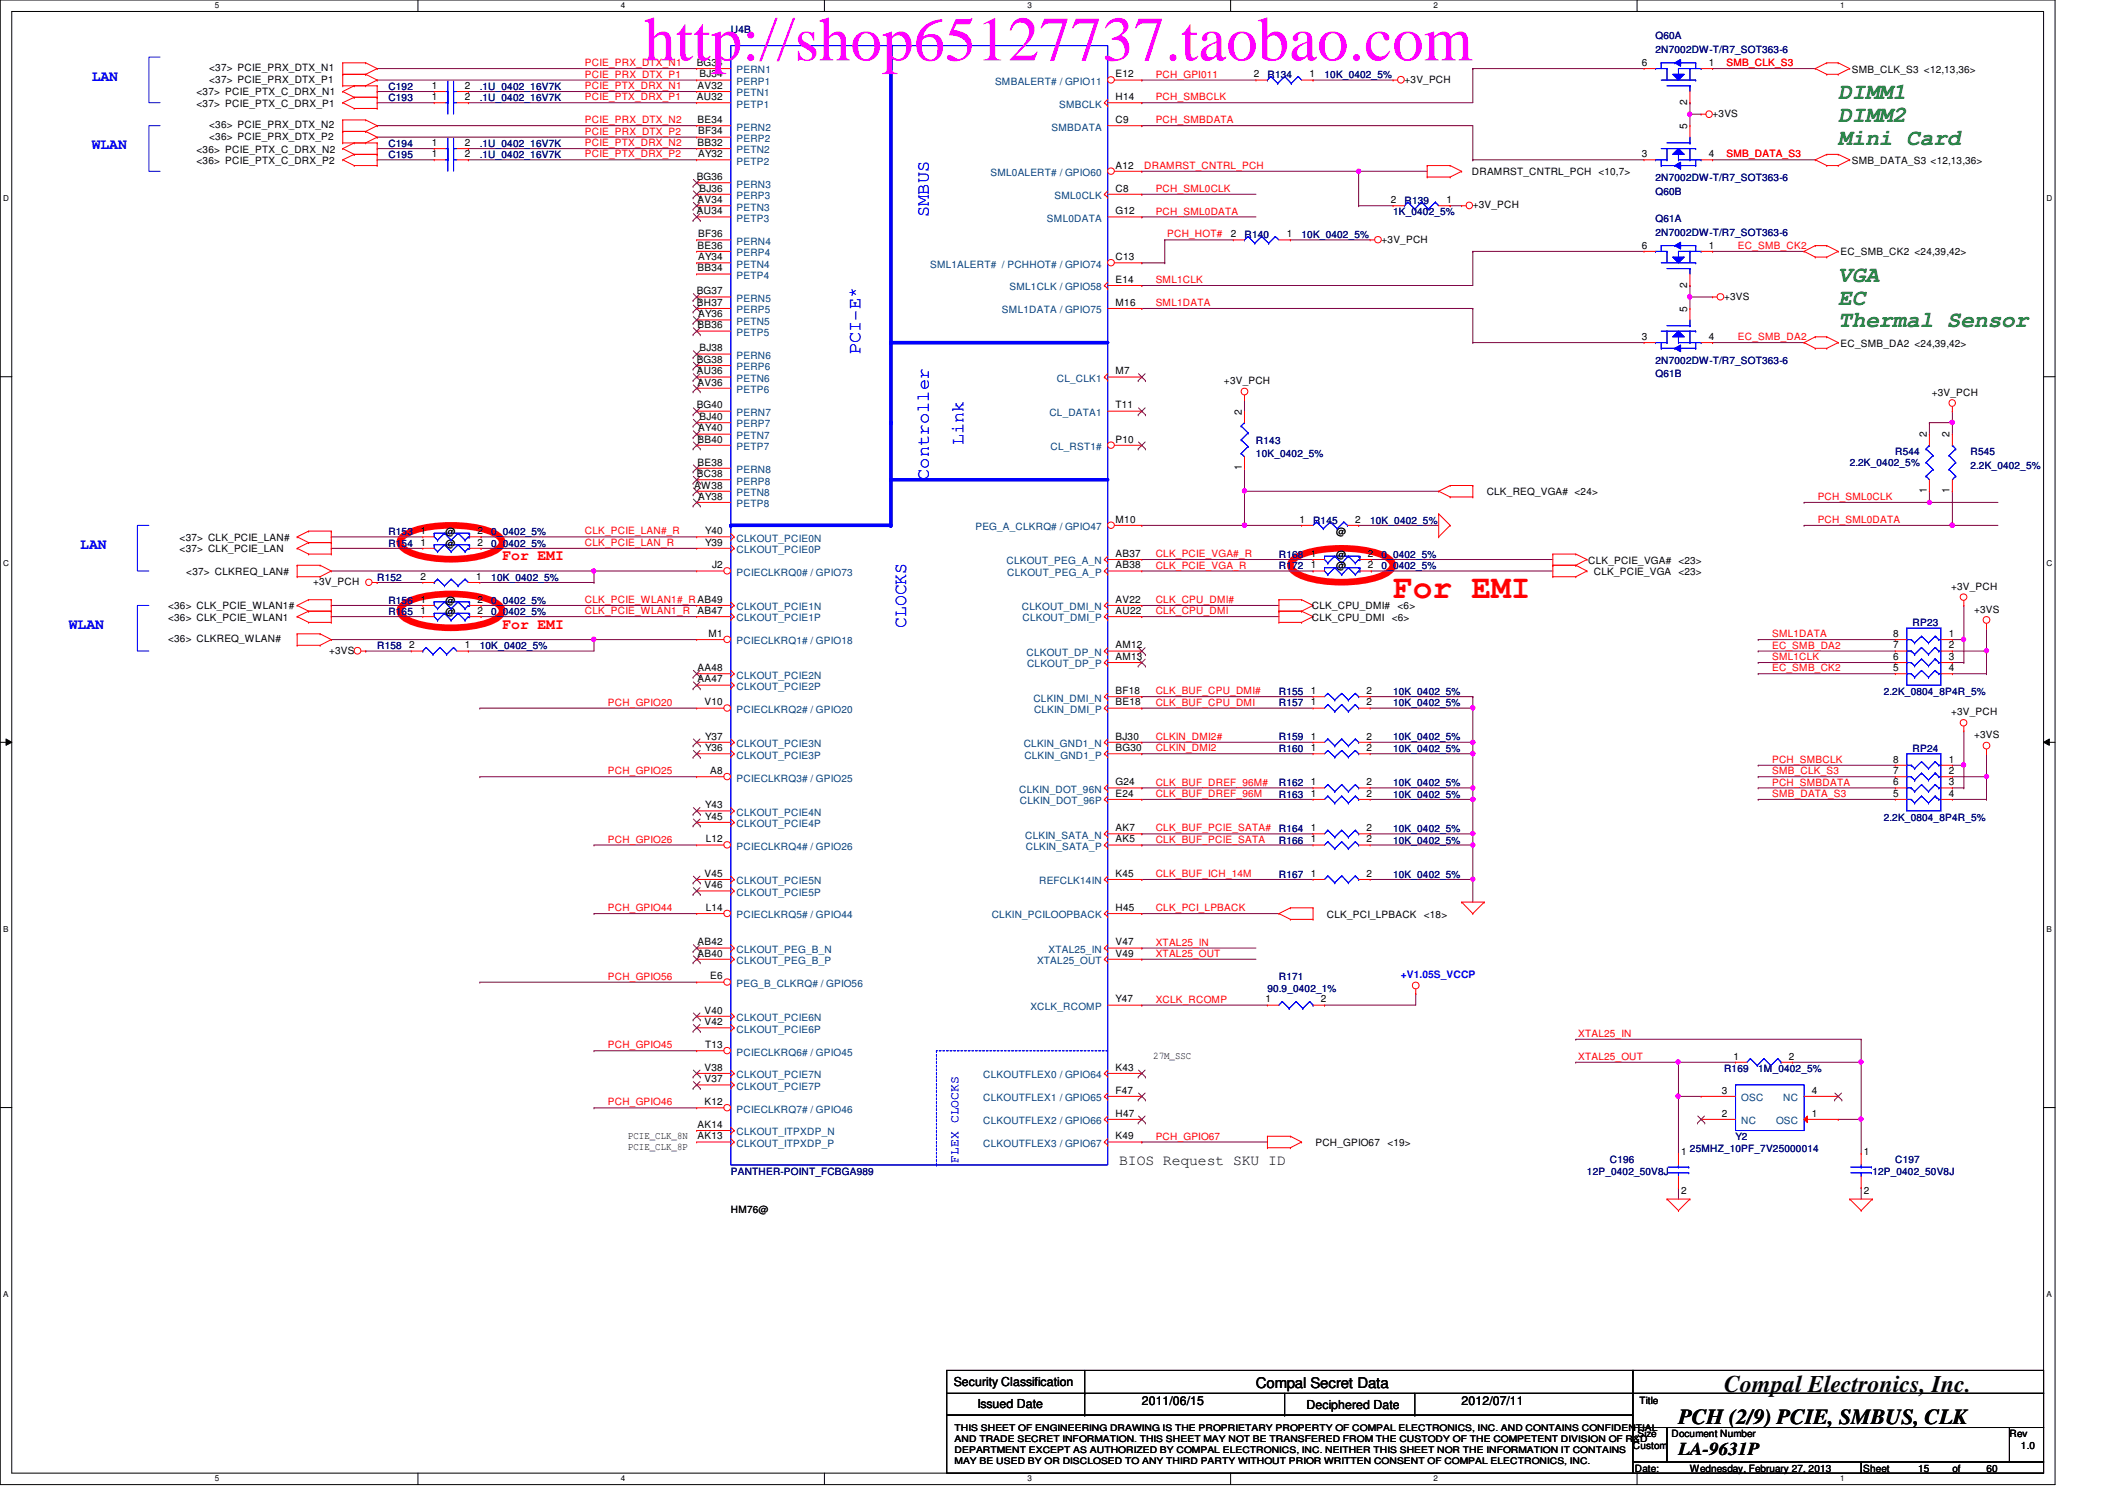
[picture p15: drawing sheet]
<svg xmlns="http://www.w3.org/2000/svg" width="297mm" height="210mm" viewBox="0 0 297 210" stroke-linecap="round" stroke-linejoin="round" font-family="sans-serif">
<defs><g id="words">
<text font-size="8.8" fill="#f0f" x="90.3" y="8.5">http://shop65127737.taobao.com</text>
<text font-size="4.6" fill="#f00" x="195.3" y="83.9">For EMI</text>
<text font-size="3.3" x="241.7" y="195.1">Compal Electronics, Inc.</text>
<g font-size="3.2" fill="#008000">
<text x="257.7" y="13.9">DIMM1</text>
<text x="257.7" y="17.1">DIMM2</text>
<text x="257.7" y="20.3">Mini Card</text>
<text x="257.7" y="39.5">VGA</text>
<text x="257.7" y="42.7">EC</text>
<text x="257.7" y="45.9">Thermal Sensor</text>
</g>
<text font-size="3" x="235.3" y="199.6">PCH (2/9) PCIE, SMBUS, CLK</text>
<g font-size="2.5" fill="#00f">
<text x="130.2" y="30.4" transform="rotate(-90 130.2 30.4)">SMBUS</text>
<text x="120.6" y="49.6" transform="rotate(-90 120.6 49.6)">PCI-E*</text>
<text x="135" y="62.4" transform="rotate(-90 135 62.4)">Link</text>
<text x="130.2" y="67.2" transform="rotate(-90 130.2 67.2)">Controller</text>
<text x="127" y="88" transform="rotate(-90 127 88)">CLOCKS</text>
</g>
<text font-size="2.5" x="235.3" y="203.9">LA-9631P</text>
<g font-size="2.1" fill="#00f">
<text x="12.9" y="11.3">LAN</text>
<text x="12.9" y="20.9">WLAN</text>
<text x="11.3" y="76.9">LAN</text>
<text x="9.6" y="88.1">WLAN</text>
</g>
<g font-size="2.1" fill="#f00">
<text x="70.4" y="78.5">For EMI</text>
<text x="70.4" y="88.1">For EMI</text>
</g>
<g font-size="2.1">
<text x="156.9" y="163.2">BIOS Request SKU ID</text>
<text x="176.1" y="194.4">Compal Secret Data</text>
</g>
<text font-size="1.7" fill="#00f" x="134.4" y="162.9" transform="rotate(-90 134.4 162.9)">FLEX CLOCKS</text>
<g font-size="1.7">
<text x="133.7" y="194.3">Security Classification</text>
<text x="137" y="197.3">Issued Date</text>
<text x="160.1" y="196.8">2011/06/15</text>
<text x="183.1" y="197.5">Deciphered Date</text>
<text x="204.9" y="196.8">2012/07/11</text>
</g>
<g font-size="1.4" fill="#000080">
<text x="102.4" y="4.6">U4B</text>
<text x="232.1" y="5.5">Q60A</text>
<text x="177.7" y="11">R134</text>
<text x="185.7" y="11">10K_0402_5%</text>
<text x="232.1" y="7.5">2N7002DW-T/R7_SOT363-6</text>
<text x="54.4" y="12.6">C192</text>
<text x="54.4" y="14.2">C193</text>
<text x="67.3" y="12.6">.1U_0402_16V7K</text>
<text x="67.3" y="14.2">.1U_0402_16V7K</text>
<text x="54.4" y="20.6">C194</text>
<text x="54.4" y="22.2">C195</text>
<text x="67.3" y="20.6">.1U_0402_16V7K</text>
<text x="67.3" y="22.2">.1U_0402_16V7K</text>
<text x="196.9" y="28.6">R139</text>
<text x="232.1" y="27.3">Q60B</text>
<text x="232.1" y="25.4">2N7002DW-T/R7_SOT363-6</text>
<text x="174.5" y="33.4">R140</text>
<text x="182.5" y="33.4">10K_0402_5%</text>
<text x="195.3" y="30.2">1K_0402_5%</text>
<text x="232.1" y="31.1">Q61A</text>
<text x="232.1" y="33.1">2N7002DW-T/R7_SOT363-6</text>
<text x="232.1" y="52.9">Q61B</text>
<text x="232.1" y="51">2N7002DW-T/R7_SOT363-6</text>
<text x="176.1" y="62.2">R143</text>
<text x="176.1" y="64.1">10K_0402_5%</text>
<text x="259.3" y="65.4">2.2K_0402_5%</text>
<text x="265.7" y="63.8">R544</text>
<text x="276.2" y="63.8">R545</text>
<text x="276.2" y="65.7">2.2K_0402_5%</text>
<text x="54.4" y="76.6">R154</text>
<text x="54.4" y="75">R153</text>
<text x="68.9" y="76.6">0_0402_5%</text>
<text x="68.9" y="75">0_0402_5%</text>
<text x="184.1" y="73.4">R145</text>
<text x="192.1" y="73.4">10K_0402_5%</text>
<text x="52.9" y="81.4">R152</text>
<text x="68.9" y="81.4">10K_0402_5%</text>
<text x="179.3" y="78.2">R168</text>
<text x="179.3" y="79.8">R172</text>
<text x="193.7" y="78.2">0_0402_5%</text>
<text x="193.7" y="79.8">0_0402_5%</text>
<text x="54.4" y="86.2">R165</text>
<text x="54.4" y="84.6">R156</text>
<text x="68.9" y="86.2">0_0402_5%</text>
<text x="68.9" y="84.6">0_0402_5%</text>
<text x="268.1" y="87.8">RP23</text>
<text x="52.9" y="91">R158</text>
<text x="67.3" y="91">10K_0402_5%</text>
<text x="179.3" y="99">R157</text>
<text x="179.3" y="97.4">R155</text>
<text x="195.3" y="99">10K_0402_5%</text>
<text x="195.3" y="97.4">10K_0402_5%</text>
<text x="264.1" y="97.4">2.2K_0804_8P4R_5%</text>
<text x="179.3" y="105.4">R160</text>
<text x="179.3" y="103.8">R159</text>
<text x="195.3" y="105.4">10K_0402_5%</text>
<text x="195.3" y="103.8">10K_0402_5%</text>
<text x="268.1" y="105.4">RP24</text>
<text x="179.3" y="111.8">R163</text>
<text x="179.3" y="110.2">R162</text>
<text x="195.3" y="111.8">10K_0402_5%</text>
<text x="195.3" y="110.2">10K_0402_5%</text>
<text x="179.3" y="118.2">R166</text>
<text x="179.3" y="116.6">R164</text>
<text x="195.3" y="118.2">10K_0402_5%</text>
<text x="195.3" y="116.6">10K_0402_5%</text>
<text x="264.1" y="115">2.2K_0804_8P4R_5%</text>
<text x="179.3" y="123">R167</text>
<text x="195.3" y="123">10K_0402_5%</text>
<text x="179.3" y="137.4">R171</text>
<text x="177.7" y="139">90.9_0402_1%</text>
<text x="241.7" y="150.2">R169</text>
<text x="246.5" y="150.2">1M_0402_5%</text>
<text x="236.9" y="161.4">25MHZ_10PF_7V25000014</text>
<text x="243.3" y="159.8">Y2</text>
<text x="102.4" y="164.6">PANTHER-POINT_FCBGA989</text>
<text x="222.5" y="164.6">12P_0402_50V8J</text>
<text x="225.7" y="163">C196</text>
<text x="262.5" y="164.6">12P_0402_50V8J</text>
<text x="265.7" y="163">C197</text>
</g>
<g font-size="1.4">
<text x="29.3" y="10">&lt;37&gt; PCIE_PRX_DTX_N1</text>
<text x="29.3" y="11.6">&lt;37&gt; PCIE_PRX_DTX_P1</text>
<text x="97.7" y="9.2">BG34</text>
<text x="98" y="10.8">BJ34</text>
<text x="156.4" y="10.8">E12</text>
<text x="175.8" y="10.8">2</text>
<text x="183.6" y="10.8">1</text>
<text x="196.9" y="11.6">+3V_PCH</text>
<text x="230.2" y="9.2">6</text>
<text x="239.6" y="9.2">1</text>
<text x="259.6" y="10.2">SMB_CLK_S3 &lt;12,13,36&gt;</text>
<text x="27.6" y="13.4">&lt;37&gt; PCIE_PTX_C_DRX_N1</text>
<text x="27.6" y="15">&lt;37&gt; PCIE_PTX_C_DRX_P1</text>
<text x="29.3" y="18">&lt;36&gt; PCIE_PRX_DTX_N2</text>
<text x="60.5" y="12.4">1</text>
<text x="60.5" y="14">1</text>
<text x="65.1" y="12.4">2</text>
<text x="65.1" y="14">2</text>
<text x="97.7" y="14">AU32</text>
<text x="97.8" y="17.2">BE34</text>
<text x="97.8" y="12.4">AV32</text>
<text x="156.4" y="17.2">C9</text>
<text x="156.4" y="14">H14</text>
<text x="236.5" y="14.7" transform="rotate(-90 236.5 14.7)">2</text>
<text x="240.1" y="16.4">+3VS</text>
<text x="27.6" y="21.4">&lt;36&gt; PCIE_PTX_C_DRX_N2</text>
<text x="27.6" y="23">&lt;36&gt; PCIE_PTX_C_DRX_P2</text>
<text x="29.3" y="19.6">&lt;36&gt; PCIE_PRX_DTX_P2</text>
<text x="60.5" y="20.4">1</text>
<text x="60.5" y="22">1</text>
<text x="65.1" y="20.4">2</text>
<text x="65.1" y="22">2</text>
<text x="97.8" y="20.4">BB32</text>
<text x="97.9" y="18.8">BF34</text>
<text x="97.9" y="22">AY32</text>
<text x="156.4" y="23.6">A12</text>
<text x="230.2" y="22">3</text>
<text x="236.5" y="18.1" transform="rotate(-90 236.5 18.1)">5</text>
<text x="239.6" y="22">4</text>
<text x="259.6" y="23">SMB_DATA_S3 &lt;12,13,36&gt;</text>
<text x="97.7" y="25.2">BG36</text>
<text x="97.8" y="28.4">AV34</text>
<text x="98" y="26.8">BJ36</text>
<text x="156.4" y="26.8">C8</text>
<text x="195" y="28.4">2</text>
<text x="202.8" y="28.4">1</text>
<text x="206.3" y="24.6">DRAMRST_CNTRL_PCH &lt;10,7&gt;</text>
<text x="206.5" y="29.2">+3V_PCH</text>
<text x="97.7" y="30">AU34</text>
<text x="97.8" y="34.8">BE36</text>
<text x="97.9" y="33.2">BF36</text>
<text x="156.4" y="30">G12</text>
<text x="172.5" y="33.2">2</text>
<text x="180.4" y="33.2">1</text>
<text x="193.7" y="34">+3V_PCH</text>
<text x="230.2" y="34.8">6</text>
<text x="239.6" y="34.8">1</text>
<text x="258" y="35.8">EC_SMB_CK2 &lt;24,39,42&gt;</text>
<text x="97.7" y="41.2">BG37</text>
<text x="97.8" y="38">BB34</text>
<text x="97.9" y="36.4">AY34</text>
<text x="156.4" y="39.6">E14</text>
<text x="156.4" y="36.4">C13</text>
<text x="236.5" y="40.3" transform="rotate(-90 236.5 40.3)">2</text>
<text x="241.7" y="42">+3VS</text>
<text x="97.7" y="42.8">BH37</text>
<text x="97.8" y="46">BB36</text>
<text x="97.9" y="44.4">AY36</text>
<text x="156.4" y="42.8">M16</text>
<text x="230.2" y="47.6">3</text>
<text x="236.5" y="43.7" transform="rotate(-90 236.5 43.7)">5</text>
<text x="239.6" y="47.6">4</text>
<text x="97.7" y="50.8">BG38</text>
<text x="97.7" y="52.5">AU36</text>
<text x="98" y="49.2">BJ38</text>
<text x="156.4" y="52.5">M7</text>
<text x="171.6" y="53.8">+3V_PCH</text>
<text x="258" y="48.6">EC_SMB_DA2 &lt;24,39,42&gt;</text>
<text x="97.7" y="57.2">BG40</text>
<text x="97.8" y="54">AV36</text>
<text x="98" y="58.8">BJ40</text>
<text x="156.4" y="57.2">T11</text>
<text x="174.1" y="58.1" transform="rotate(-90 174.1 58.1)">2</text>
<text x="270.8" y="55.5">+3V_PCH</text>
<text x="97.8" y="65.2">BE38</text>
<text x="97.8" y="62">BB40</text>
<text x="97.9" y="60.5">AY40</text>
<text x="156.4" y="62">P10</text>
<text x="174.1" y="65.9" transform="rotate(-90 174.1 65.9)">1</text>
<text x="270.1" y="61.3" transform="rotate(-90 270.1 61.3)">2</text>
<text x="273.3" y="61.3" transform="rotate(-90 273.3 61.3)">2</text>
<text x="97.3" y="68.5">AW38</text>
<text x="97.7" y="66.8">BC38</text>
<text x="97.9" y="70">AY38</text>
<text x="208.4" y="69.4">CLK_REQ_VGA# &lt;24&gt;</text>
<text x="270.1" y="69.1" transform="rotate(-90 270.1 69.1)">1</text>
<text x="273.3" y="69.1" transform="rotate(-90 273.3 69.1)">1</text>
<text x="25.2" y="77.4">&lt;37&gt; CLK_PCIE_LAN</text>
<text x="25.2" y="75.8">&lt;37&gt; CLK_PCIE_LAN#</text>
<text x="59" y="76.5">1</text>
<text x="59" y="74.8">1</text>
<text x="62.4" y="76.6">@</text>
<text x="62.4" y="75">@</text>
<text x="66.9" y="76.5">2</text>
<text x="66.9" y="74.8">2</text>
<text x="98.8" y="74.8">Y40</text>
<text x="98.8" y="76.5">Y39</text>
<text x="156.4" y="73.2">M10</text>
<text x="182.2" y="73.2">1</text>
<text x="187.3" y="75">@</text>
<text x="190" y="73.2">2</text>
<text x="26.1" y="80.6">&lt;37&gt; CLKREQ_LAN#</text>
<text x="43.9" y="82">+3V_PCH</text>
<text x="59" y="81.2">2</text>
<text x="66.8" y="81.2">1</text>
<text x="99.8" y="79.6">J2</text>
<text x="156.4" y="78">AB37</text>
<text x="156.4" y="79.6">AB38</text>
<text x="183.8" y="78">1</text>
<text x="183.8" y="79.6">1</text>
<text x="187.3" y="78.2">@</text>
<text x="187.3" y="79.8">@</text>
<text x="191.7" y="78">2</text>
<text x="191.7" y="79.6">2</text>
<text x="222.6" y="79">CLK_PCIE_VGA#</text>
<text x="223.4" y="80.6">CLK_PCIE_VGA</text>
<text x="235.3" y="80.6">&lt;23&gt;</text>
<text x="235.3" y="79">&lt;23&gt;</text>
<text x="273.5" y="82.6">+3V_PCH</text>
<text x="23.6" y="87">&lt;36&gt; CLK_PCIE_WLAN1</text>
<text x="23.6" y="85.4">&lt;36&gt; CLK_PCIE_WLAN1#</text>
<text x="59" y="86">1</text>
<text x="59" y="84.5">1</text>
<text x="62.4" y="86.2">@</text>
<text x="62.4" y="84.6">@</text>
<text x="66.9" y="86">2</text>
<text x="66.9" y="84.5">2</text>
<text x="97.8" y="86">AB47</text>
<text x="99.3" y="89.2">M1</text>
<text x="156.4" y="86">AU22</text>
<text x="156.4" y="84.5">AV22</text>
<text x="183.9" y="85.4">CLK_CPU_DMI#</text>
<text x="183.9" y="87">CLK_CPU_DMI</text>
<text x="195.1" y="87">&lt;6&gt;</text>
<text x="195.9" y="85.4">&lt;6&gt;</text>
<text x="265.4" y="89.2">8</text>
<text x="273.2" y="89.2">1</text>
<text x="276.7" y="85.9">+3VS</text>
<text x="23.6" y="90">&lt;36&gt; CLKREQ_WLAN#</text>
<text x="46.1" y="91.6">+3VS</text>
<text x="57.4" y="90.8">2</text>
<text x="65.1" y="90.8">1</text>
<text x="97.8" y="94">AA48</text>
<text x="97.8" y="95.6">AA47</text>
<text x="156.4" y="90.8">AM12</text>
<text x="156.4" y="92.5">AM13</text>
<text x="265.4" y="90.8">7</text>
<text x="265.4" y="92.5">6</text>
<text x="265.4" y="94">5</text>
<text x="273.2" y="90.8">2</text>
<text x="273.2" y="92.5">3</text>
<text x="273.2" y="94">4</text>
<text x="98.8" y="98.8">V10</text>
<text x="156.4" y="97.2">BF18</text>
<text x="156.4" y="98.8">BE18</text>
<text x="183.8" y="98.8">1</text>
<text x="183.8" y="97.2">1</text>
<text x="191.6" y="98.8">2</text>
<text x="191.6" y="97.2">2</text>
<text x="273.5" y="100.2">+3V_PCH</text>
<text x="98.8" y="103.6">Y37</text>
<text x="98.8" y="105.2">Y36</text>
<text x="156.4" y="103.6">BJ30</text>
<text x="156.4" y="105.2">BG30</text>
<text x="183.8" y="105.2">1</text>
<text x="183.8" y="103.6">1</text>
<text x="191.6" y="105.2">2</text>
<text x="191.6" y="103.6">2</text>
<text x="265.4" y="106.8">8</text>
<text x="273.2" y="106.8">1</text>
<text x="276.7" y="103.5">+3VS</text>
<text x="98.8" y="113.2">Y43</text>
<text x="99.6" y="108.5">A8</text>
<text x="156.4" y="110">G24</text>
<text x="156.4" y="111.6">E24</text>
<text x="183.8" y="111.6">1</text>
<text x="183.8" y="110">1</text>
<text x="191.6" y="111.6">2</text>
<text x="191.6" y="110">2</text>
<text x="265.4" y="108.5">7</text>
<text x="265.4" y="110">6</text>
<text x="265.4" y="111.6">5</text>
<text x="273.2" y="108.5">2</text>
<text x="273.2" y="110">3</text>
<text x="273.2" y="111.6">4</text>
<text x="98.8" y="114.9">Y45</text>
<text x="98.9" y="118">L12</text>
<text x="156.4" y="116.5">AK7</text>
<text x="156.4" y="118">AK5</text>
<text x="183.8" y="118">1</text>
<text x="183.8" y="116.5">1</text>
<text x="191.6" y="118">2</text>
<text x="191.6" y="116.5">2</text>
<text x="98.8" y="122.9">V45</text>
<text x="98.8" y="124.5">V46</text>
<text x="156.4" y="122.9">K45</text>
<text x="183.8" y="122.9">1</text>
<text x="191.6" y="122.9">2</text>
<text x="98.9" y="127.6">L14</text>
<text x="156.4" y="127.6">H45</text>
<text x="186" y="128.6">CLK_PCI_LPBACK</text>
<text x="199.6" y="128.6">&lt;18&gt;</text>
<text x="97.8" y="134">AB40</text>
<text x="97.8" y="132.5">AB42</text>
<text x="99.6" y="137.2">E6</text>
<text x="156.4" y="132.5">V47</text>
<text x="156.4" y="134">V49</text>
<text x="98.8" y="142">V40</text>
<text x="98.8" y="143.6">V42</text>
<text x="156.4" y="140.5">Y47</text>
<text x="177.4" y="140.5">1</text>
<text x="185.2" y="140.5">2</text>
<text x="98.8" y="146.9">T13</text>
<text x="161.7" y="148.4">27M_SSC</text>
<text x="243" y="148.5">1</text>
<text x="250.8" y="148.5">2</text>
<text x="98.8" y="154.9">K12</text>
<text x="98.8" y="150">V38</text>
<text x="98.8" y="151.6">V37</text>
<text x="156.4" y="150">K43</text>
<text x="156.4" y="153.2">F47</text>
<text x="241.4" y="153.2">3</text>
<text x="254" y="153.2">4</text>
<text x="88.1" y="159.6">PCIE_CLK_8N</text>
<text x="88.1" y="161.2">PCIE_CLK_8P</text>
<text x="97.8" y="158">AK14</text>
<text x="97.8" y="159.6">AK13</text>
<text x="156.4" y="156.5">H47</text>
<text x="156.4" y="159.6">K49</text>
<text x="184.4" y="160.6">PCH_GPIO67</text>
<text x="194.5" y="160.6">&lt;19&gt;</text>
<text x="235.7" y="161.8">1</text>
<text x="241.4" y="156.5">2</text>
<text x="254" y="156.5">1</text>
<text x="261.3" y="161.8">1</text>
<text x="235.7" y="167.3">2</text>
<text x="261.3" y="167.3">2</text>
<text x="102.4" y="170">HM76@</text>
<text x="229.8" y="196.8">Title</text>
<text x="228.9" y="203">Custom</text>
<text x="229.5" y="201.4">Size</text>
<text x="234.3" y="201.4">Document Number</text>
<text x="281.7" y="201.4">Rev</text>
<text x="283.3" y="203">1.0</text>
<text x="229.2" y="206.2">Date:</text>
<text x="236.9" y="206.2">Wednesday, February 27, 2013</text>
<text x="261.2" y="206.2">Sheet</text>
<text x="268.9" y="206.2">15</text>
<text x="273.7" y="206.2">of</text>
<text x="278.5" y="206.2">60</text>
</g>
<g font-size="1.4" fill="#f00">
<text x="82" y="10.9">PCIE_PRX_DTX_P1</text>
<text x="82" y="9.3">PCIE_PRX_DTX_N1</text>
<text x="162" y="10.9">PCH_GPI011</text>
<text x="242" y="9.3">SMB_CLK_S3</text>
<text x="82" y="14.1">PCIE_PTX_DRX_P1</text>
<text x="82" y="17.3">PCIE_PRX_DTX_N2</text>
<text x="82" y="12.5">PCIE_PTX_DRX_N1</text>
<text x="162" y="14.1">PCH_SMBCLK</text>
<text x="162" y="17.3">PCH_SMBDATA</text>
<text x="82" y="20.5">PCIE_PTX_DRX_N2</text>
<text x="82" y="18.9">PCIE_PRX_DTX_P2</text>
<text x="82" y="22.1">PCIE_PTX_DRX_P2</text>
<text x="160.4" y="23.7">DRAMRST_CNTRL_PCH</text>
<text x="242" y="22.1">SMB_DATA_S3</text>
<text x="162" y="26.9">PCH_SML0CLK</text>
<text x="162" y="30.1">PCH_SML0DATA</text>
<text x="163.6" y="33.3">PCH_HOT#</text>
<text x="243.6" y="34.9">EC_SMB_CK2</text>
<text x="162" y="39.7">SML1CLK</text>
<text x="162" y="42.9">SML1DATA</text>
<text x="243.6" y="47.7">EC_SMB_DA2</text>
<text x="254.8" y="70.1">PCH_SML0CLK</text>
<text x="82" y="74.9">CLK_PCIE_LAN#_R</text>
<text x="82" y="76.5">CLK_PCIE_LAN_R</text>
<text x="254.8" y="73.3">PCH_SML0DATA</text>
<text x="162" y="78.1">CLK_PCIE_VGA#_R</text>
<text x="162" y="79.7">CLK_PCIE_VGA_R</text>
<text x="82" y="84.5">CLK_PCIE_WLAN1#_R AB49</text>
<text x="82" y="86.1">CLK_PCIE_WLAN1_R</text>
<text x="162" y="84.5">CLK_CPU_DMI#</text>
<text x="162" y="86.1">CLK_CPU_DMI</text>
<text x="248.4" y="89.3">SML1DATA</text>
<text x="248.4" y="92.5">SML1CLK</text>
<text x="248.4" y="90.9">EC_SMB_DA2</text>
<text x="248.4" y="94.1">EC_SMB_CK2</text>
<text x="85.2" y="98.9">PCH_GPIO20</text>
<text x="162" y="98.9">CLK_BUF_CPU_DMI</text>
<text x="162" y="97.3">CLK_BUF_CPU_DMI#</text>
<text x="162" y="103.7">CLKIN_DMI2#</text>
<text x="162" y="105.3">CLKIN_DMI2</text>
<text x="248.4" y="106.9">PCH_SMBCLK</text>
<text x="85.2" y="108.5">PCH_GPIO25</text>
<text x="162" y="111.7">CLK_BUF_DREF_96M</text>
<text x="162" y="110.1">CLK_BUF_DREF_96M#</text>
<text x="248.4" y="108.5">SMB_CLK_S3</text>
<text x="248.4" y="110.1">PCH_SMBDATA</text>
<text x="248.4" y="111.7">SMB_DATA_S3</text>
<text x="85.2" y="118.1">PCH_GPIO26</text>
<text x="162" y="118.1">CLK_BUF_PCIE_SATA</text>
<text x="162" y="116.5">CLK_BUF_PCIE_SATA#</text>
<text x="162" y="122.9">CLK_BUF_ICH_14M</text>
<text x="85.2" y="127.7">PCH_GPIO44</text>
<text x="162" y="127.7">CLK_PCI_LPBACK</text>
<text x="85.2" y="137.3">PCH_GPIO56</text>
<text x="162" y="132.5">XTAL25_IN</text>
<text x="162" y="134.1">XTAL25_OUT</text>
<text x="162" y="140.5">XCLK_RCOMP</text>
<text x="85.2" y="146.9">PCH_GPIO45</text>
<text x="221.2" y="148.5">XTAL25_OUT</text>
<text x="221.2" y="145.3">XTAL25_IN</text>
<text x="85.2" y="154.9">PCH_GPIO46</text>
<text x="162" y="159.7">PCH_GPIO67</text>
</g>
<g font-size="1.4" fill="#004080">
<text x="103.2" y="10.3">PERN1</text>
<text x="103.2" y="11.9">PERP1</text>
<text x="139.5" y="11.9">SMBALERT# / GPIO11</text>
<text x="103.2" y="13.5">PETN1</text>
<text x="103.2" y="15.1">PETP1</text>
<text x="148.5" y="15.1">SMBCLK</text>
<text x="103.2" y="18.3">PERN2</text>
<text x="103.2" y="19.9">PERP2</text>
<text x="103.2" y="21.5">PETN2</text>
<text x="103.2" y="23.1">PETP2</text>
<text x="147.4" y="18.3">SMBDATA</text>
<text x="103.2" y="26.3">PERN3</text>
<text x="103.2" y="27.9">PERP3</text>
<text x="103.2" y="29.5">PETN3</text>
<text x="138.9" y="24.7">SML0ALERT# / GPIO60</text>
<text x="147.8" y="27.9">SML0CLK</text>
<text x="103.2" y="34.3">PERN4</text>
<text x="103.2" y="35.9">PERP4</text>
<text x="103.2" y="31.1">PETP3</text>
<text x="146.8" y="31.1">SML0DATA</text>
<text x="103.2" y="37.5">PETN4</text>
<text x="103.2" y="39.1">PETP4</text>
<text x="130.4" y="37.5">SML1ALERT# / PCHHOT# / GPIO74</text>
<text x="141.5" y="40.7">SML1CLK / GPIO58</text>
<text x="103.2" y="42.3">PERN5</text>
<text x="103.2" y="43.9">PERP5</text>
<text x="103.2" y="45.5">PETN5</text>
<text x="103.2" y="47.1">PETP5</text>
<text x="140.5" y="43.9">SML1DATA / GPIO75</text>
<text x="103.2" y="50.3">PERN6</text>
<text x="103.2" y="51.9">PERP6</text>
<text x="103.2" y="53.5">PETN6</text>
<text x="148.2" y="53.5">CL_CLK1</text>
<text x="103.2" y="58.3">PERN7</text>
<text x="103.2" y="59.9">PERP7</text>
<text x="103.2" y="55.1">PETP6</text>
<text x="147.1" y="58.3">CL_DATA1</text>
<text x="103.2" y="61.5">PETN7</text>
<text x="103.2" y="63.1">PETP7</text>
<text x="147.3" y="63.1">CL_RST1#</text>
<text x="103.2" y="66.3">PERN8</text>
<text x="103.2" y="67.9">PERP8</text>
<text x="103.2" y="69.5">PETN8</text>
<text x="103.2" y="71.1">PETP8</text>
<text x="103.2" y="75.9">CLKOUT_PCIE0N</text>
<text x="103.2" y="77.5">CLKOUT_PCIE0P</text>
<text x="136.7" y="74.3">PEG_A_CLKRQ# / GPIO47</text>
<text x="103.2" y="80.7">PCIECLKRQ0# / GPIO73</text>
<text x="141.1" y="79.1">CLKOUT_PEG_A_N</text>
<text x="141.2" y="80.7">CLKOUT_PEG_A_P</text>
<text x="103.2" y="85.5">CLKOUT_PCIE1N</text>
<text x="103.2" y="87.1">CLKOUT_PCIE1P</text>
<text x="143.3" y="85.5">CLKOUT_DMI_N</text>
<text x="143.3" y="87.1">CLKOUT_DMI_P</text>
<text x="103.2" y="95.1">CLKOUT_PCIE2N</text>
<text x="103.2" y="90.3">PCIECLKRQ1# / GPIO18</text>
<text x="143.9" y="91.9">CLKOUT_DP_N</text>
<text x="144" y="93.5">CLKOUT_DP_P</text>
<text x="103.2" y="96.7">CLKOUT_PCIE2P</text>
<text x="103.2" y="99.9">PCIECLKRQ2# / GPIO20</text>
<text x="144.9" y="98.3">CLKIN_DMI_N</text>
<text x="144.9" y="99.9">CLKIN_DMI_P</text>
<text x="103.2" y="104.7">CLKOUT_PCIE3N</text>
<text x="103.2" y="106.3">CLKOUT_PCIE3P</text>
<text x="143.5" y="104.7">CLKIN_GND1_N</text>
<text x="143.6" y="106.3">CLKIN_GND1_P</text>
<text x="103.2" y="109.5">PCIECLKRQ3# / GPIO25</text>
<text x="142.9" y="111.1">CLKIN_DOT_96N</text>
<text x="143" y="112.7">CLKIN_DOT_96P</text>
<text x="103.2" y="114.3">CLKOUT_PCIE4N</text>
<text x="103.2" y="115.9">CLKOUT_PCIE4P</text>
<text x="103.2" y="119.1">PCIECLKRQ4# / GPIO26</text>
<text x="143.7" y="117.5">CLKIN_SATA_N</text>
<text x="143.8" y="119.1">CLKIN_SATA_P</text>
<text x="103.2" y="123.9">CLKOUT_PCIE5N</text>
<text x="103.2" y="125.5">CLKOUT_PCIE5P</text>
<text x="145.7" y="123.9">REFCLK14IN</text>
<text x="103.2" y="128.7">PCIECLKRQ5# / GPIO44</text>
<text x="139" y="128.7">CLKIN_PCILOOPBACK</text>
<text x="103.2" y="135.1">CLKOUT_PEG_B_P</text>
<text x="103.2" y="133.5">CLKOUT_PEG_B_N</text>
<text x="145.4" y="135.1">XTAL25_OUT</text>
<text x="147" y="133.5">XTAL25_IN</text>
<text x="103.2" y="138.3">PEG_B_CLKRQ# / GPIO56</text>
<text x="103.2" y="143.1">CLKOUT_PCIE6N</text>
<text x="144.4" y="141.5">XCLK_RCOMP</text>
<text x="103.2" y="144.7">CLKOUT_PCIE6P</text>
<text x="103.2" y="147.9">PCIECLKRQ6# / GPIO45</text>
<text x="103.2" y="155.9">PCIECLKRQ7# / GPIO46</text>
<text x="103.2" y="151.1">CLKOUT_PCIE7N</text>
<text x="103.2" y="152.7">CLKOUT_PCIE7P</text>
<text x="137.8" y="151.1">CLKOUTFLEX0 / GPIO64</text>
<text x="137.8" y="154.3">CLKOUTFLEX1 / GPIO65</text>
<text x="244.1" y="154.3">OSC</text>
<text x="250" y="154.3">NC</text>
<text x="103.2" y="159.1">CLKOUT_ITPXDP_N</text>
<text x="103.2" y="160.7">CLKOUT_ITPXDP_P</text>
<text x="137.8" y="157.5">CLKOUTFLEX2 / GPIO66</text>
<text x="137.8" y="160.7">CLKOUTFLEX3 / GPIO67</text>
<text x="244.1" y="157.5">NC</text>
<text x="249" y="157.5">OSC</text>
</g>
<text font-size="1.4" fill="#00f" x="196.4" y="137.1">+V1.05S_VCCP</text>
<g font-size="1.3">
<text x="133.8" y="200.6">THIS SHEET OF ENGINEERING DRAWING IS THE PROPRIETARY PROPERTY OF COMPAL ELECTRONICS, INC. AND CONTAINS CONFIDENTIAL</text>
<text x="133.8" y="202.1">AND TRADE SECRET INFORMATION. THIS SHEET MAY NOT BE TRANSFERED FROM THE CUSTODY OF THE COMPETENT DIVISION OF R&amp;D</text>
<text x="133.8" y="203.6">DEPARTMENT EXCEPT AS AUTHORIZED BY COMPAL ELECTRONICS, INC. NEITHER THIS SHEET NOR THE INFORMATION IT CONTAINS</text>
<text x="133.8" y="205.1">MAY BE USED BY OR DISCLOSED TO ANY THIRD PARTY WITHOUT PRIOR WRITTEN CONSENT OF COMPAL ELECTRONICS, INC.</text>
</g>
<g font-size="1.1">
<text x="30.1" y="1.1">5</text>
<text x="87" y="1.1">4</text>
<text x="144" y="1.1">3</text>
<text x="201" y="1.1">2</text>
<text x="257.9" y="1.1">1</text>
<text x=".5" y="28.2">D</text>
<text x="286.9" y="28.2">D</text>
<text x=".5" y="79.3">C</text>
<text x="286.9" y="79.3">C</text>
<text x=".5" y="130.6">B</text>
<text x="286.9" y="130.6">B</text>
<text x=".5" y="181.7">A</text>
<text x="286.9" y="181.7">A</text>
<text x="30.1" y="207.6">5</text>
<text x="87" y="207.6">4</text>
<text x="144" y="207.6">3</text>
<text x="201" y="207.6">2</text>
<text x="257.9" y="207.6">1</text>
</g>
</g></defs>
<path d="M0 0h288.1v208h-288.1zM1.6 1.6h284.9v204.8h-284.9z" fill="none" stroke="#000" stroke-width=".14"/>
<g fill="#fff">
<path d="M30.1 .2h.6v1.2h-.6z"/>
<path d="M30.1 206.6h.6v1.2h-.6z"/>
</g>
<path d="M58.6 0v1.6M58.6 206.4v1.6" fill="none" stroke="#000" stroke-width=".14"/>
<g fill="#fff">
<path d="M87 .2h.6v1.2h-.6z"/>
<path d="M87 206.6h.6v1.2h-.6z"/>
</g>
<path d="M115.6 0v1.6M115.6 206.4v1.6" fill="none" stroke="#000" stroke-width=".14"/>
<g fill="#fff">
<path d="M144 .2h.6v1.2h-.6z"/>
<path d="M144 206.6h.6v1.2h-.6z"/>
</g>
<path d="M172.5 0v1.6M172.5 206.4v1.6" fill="none" stroke="#000" stroke-width=".14"/>
<g fill="#fff">
<path d="M201 .2h.5v1.2h-.5z"/>
<path d="M201 206.6h.5v1.2h-.5z"/>
</g>
<path d="M229.5 0v1.6M229.5 206.4v1.6" fill="none" stroke="#000" stroke-width=".14"/>
<g fill="#fff">
<path d="M257.9 .2h.6v1.2h-.6z"/>
<path d="M257.9 206.6h.6v1.2h-.6z"/>
<path d="M.5 27.2h.7v1.2h-.7z"/>
<path d="M286.9 27.2h.8v1.2h-.8z"/>
<path d="M.5 78.4h.7v1.1h-.7z"/>
<path d="M286.9 78.4h.8v1.1h-.8z"/>
</g>
<path d="M0 52.8h1.6M286.5 52.8h1.6" fill="none" stroke="#000" stroke-width=".14"/>
<g fill="#fff">
<path d="M.5 129.6h.7v1.2h-.7z"/>
<path d="M286.9 129.6h.7v1.2h-.7z"/>
</g>
<path d="M0 104h1.6M.8 103.5l.8 .5-.8 .4zM286.5 104l.8-.5v.9zM286.5 104h1.6" fill="none" stroke="#000" stroke-width=".14"/>
<path d="M.8 103.5l.8 .5-.8 .4zM286.5 104l.8-.5v.9z" fill="#000"/>
<g fill="#fff">
<path d="M.5 180.8h.7v1.1h-.7z"/>
<path d="M286.9 180.8h.7v1.1h-.7z"/>
</g>
<path d="M0 155.2h1.6M286.5 155.2h1.6" fill="none" stroke="#000" stroke-width=".14"/>
<path d="M22.4 8h-1.5v6.4h1.5M22.4 17.6h-1.5v6.4h1.5M20.9 73.6h-1.6v6.4h1.6M20.9 84.8h-1.6v6.4h1.6" fill="none" stroke="#00f" stroke-width=".14"/>
<path d="M56.5 75.2a10 10 0 0 1 5.4-1.5 15.9 15.9 0 0 1 7.5 1.1 1.23 1.23 0 0 1 .9 1.6 4.1 4.1 0 0 1-2.5 1.4 18.5 18.5 0 0 1-10.1-.3 2.15 2.15 0 0 1-1.7-1.5l.2-.4zM181.3 78.4a10 10 0 0 1 5.4-1.5 15.9 15.9 0 0 1 7.6 1.1 1.23 1.23 0 0 1 .8 1.6 4.1 4.1 0 0 1-2.4 1.4 18.5 18.5 0 0 1-10.1-.3 2.15 2.15 0 0 1-1.7-1.5l.1-.4zM56.5 84.8a10 10 0 0 1 5.4-1.5 15.9 15.9 0 0 1 7.5 1.1 1.23 1.23 0 0 1 .9 1.6 4.1 4.1 0 0 1-2.5 1.4 18.5 18.5 0 0 1-10.1-.3 2.15 2.15 0 0 1-1.7-1.5l.2-.4z" fill="none" stroke="#f00" stroke-width=".93"/>
<g fill="none" stroke="#800040" stroke-width=".14">
<path d="M52.9 19.2h.1M52.9 17.6h.1M52.9 14.4h.1M52.9 11.2h.1M52.9 9.6h.1M52.9 12.8h.1M52.9 14.4h8M52.9 19.2h44.8M52.9 17.6h44.8M52.9 12.8h8M52.9 11.2h44.8M52.9 9.6h44.8"/>
<path d="M65.7 14.4h.1M65.7 12.8h.1M65.7 14.4h32M65.7 12.8h32M52.9 22.4h.1M52.9 20.8h.1M52.9 20.8h8M52.9 22.4h8M65.7 20.8h.1M65.7 22.4h.1M65.7 20.8h32M65.7 22.4h32"/>
<path d="M160.1 43.2h.1M160.1 43.2h46.4M160.1 84.8h.1M160.1 99.2h.1M160.1 97.6h.1M160.1 84.8h19.2M160.1 99.2h24M160.1 97.6h24M160.1 112h.1M160.1 110.4h.1M160.1 118.4h.1M160.1 116.8h.1"/>
<path d="M160.1 112h24M160.1 110.4h24M160.1 118.4h24M160.1 116.8h24M83.3 128h.1M83.3 128h14.4M160.1 132.8h.1M160.1 134.4h.1M160.1 128h.1M160.1 132.8h16M160.1 134.4h16M160.1 128h19.2"/>
<path d="M160.1 140.8h.1M160.1 140.8h17.6M185.7 140.8h.1M185.7 140.8h12.8M220.9 148.8h.1M220.9 145.6h.1M220.9 148.8h22.4M220.9 145.6h40M235.3 153.6h.1M235.3 148.8h.1M235.3 153.6v8M251.3 148.8h.1"/>
<path d="M260.9 145.6h.1M260.9 156.8h.1M260.9 145.6v3.2h-9.6M260.9 156.8v4.8M235.3 166.4h.1M235.3 166.4v1.6M260.9 166.4h.1M260.9 166.4v1.6"/>
</g>
<circle cx="260.9" cy="156.8" r=".3" fill="#f0f"/>
<circle cx="260.9" cy="156.8" r=".3" fill="none" stroke="#f0f" stroke-width=".14"/>
<g fill="none" stroke="#800040" stroke-width=".14">
<path d="M240.1 35.2h.1M240.1 35.2h12.8M240.1 48h.1M240.1 48h12.8M174.5 73.6h.1M174.5 73.6h8M160.1 104h.1M160.1 105.6h.1M160.1 104h24M160.1 105.6h24M67.3 137.6h.1M67.3 137.6h30.4"/>
<path d="M198.5 139.2h.1M198.5 139.2v1.6"/>
</g>
<circle cx="174.4" cy="73.6" r=".31" fill="#f0f"/>
<circle cx="174.4" cy="73.6" r=".31" fill="none" stroke="#f0f" stroke-width=".14"/>
<g fill="none" stroke="#800040" stroke-width=".14">
<path d="M160.1 73.6h.1M174.5 68.8h.1M174.5 68.8v4.8h-14.4M190.5 73.6h.1M190.5 73.6h11.2M160.1 86.4h.1M160.1 86.4h19.2M192.1 97.6h14.4M192.1 99.2h14.4M206.5 97.6h.1M206.5 99.2h.1M206.5 97.6v6.4"/>
<path d="M160.1 123.2h.1M160.1 123.2h24"/>
</g>
<circle cx="206.5" cy="99.2" r=".3" fill="#f0f"/>
<circle cx="206.5" cy="99.2" r=".3" fill="none" stroke="#f0f" stroke-width=".14"/>
<path d="M192.1 104h14.4M206.5 104h.1M206.5 105.6h.1M206.5 105.6v4.8" fill="none" stroke="#800040" stroke-width=".14"/>
<circle cx="206.4" cy="105.6" r=".31" fill="#f0f"/>
<circle cx="206.4" cy="105.6" r=".31" fill="none" stroke="#f0f" stroke-width=".14"/>
<path d="M192.1 105.6h14.4M192.1 110.4h14.4M206.5 105.6h.1M206.5 110.4h.1" fill="none" stroke="#800040" stroke-width=".14"/>
<circle cx="206.5" cy="110.4" r=".3" fill="#f0f"/>
<circle cx="206.5" cy="110.4" r=".3" fill="none" stroke="#f0f" stroke-width=".14"/>
<path d="M192.1 112h14.4M206.5 110.4h.1M206.5 112h.1M206.5 110.4v1.6" fill="none" stroke="#800040" stroke-width=".14"/>
<circle cx="206.5" cy="112" r=".3" fill="#f0f"/>
<circle cx="206.5" cy="112" r=".3" fill="none" stroke="#f0f" stroke-width=".14"/>
<path d="M206.5 112h.1M206.5 112v4.8" fill="none" stroke="#800040" stroke-width=".14"/>
<circle cx="206.5" cy="112" r=".3" fill="#f0f"/>
<circle cx="206.5" cy="112" r=".3" fill="none" stroke="#f0f" stroke-width=".14"/>
<path d="M192.1 116.8h14.4M206.5 116.8h.1M206.5 116.8v1.6" fill="none" stroke="#800040" stroke-width=".14"/>
<circle cx="206.5" cy="116.8" r=".3" fill="#f0f"/>
<circle cx="206.5" cy="116.8" r=".3" fill="none" stroke="#f0f" stroke-width=".14"/>
<path d="M192.1 118.4h14.4M206.5 118.4h.1M206.5 123.2h.1M206.5 123.2v3.2" fill="none" stroke="#800040" stroke-width=".14"/>
<circle cx="206.5" cy="123.2" r=".3" fill="#f0f"/>
<circle cx="206.5" cy="123.2" r=".3" fill="none" stroke="#f0f" stroke-width=".14"/>
<path d="M206.5 104h.1M206.5 104v1.6M192.1 123.2h14.4M206.5 123.2h.1" fill="none" stroke="#800040" stroke-width=".14"/>
<circle cx="206.5" cy="104" r=".3" fill="#f0f"/>
<circle cx="206.5" cy="104" r=".3" fill="none" stroke="#f0f" stroke-width=".14"/>
<path d="M206.5 118.4h.1M206.5 118.4v4.8" fill="none" stroke="#800040" stroke-width=".14"/>
<circle cx="206.5" cy="118.4" r=".3" fill="#f0f"/>
<circle cx="206.5" cy="118.4" r=".3" fill="none" stroke="#f0f" stroke-width=".14"/>
<path d="M174.5 68.8h.1M174.5 68.8h27.2" fill="none" stroke="#800040" stroke-width=".14"/>
<circle cx="174.5" cy="68.8" r=".3" fill="#f0f"/>
<circle cx="174.5" cy="68.8" r=".3" fill="none" stroke="#f0f" stroke-width=".14"/>
<path d="M160.1 14.4h.1M160.1 17.6h.1M160.1 14.4h46.4M160.1 17.6h46.4M236.9 16h.1M236.9 16v1.6" fill="none" stroke="#800040" stroke-width=".14"/>
<circle cx="236.9" cy="16" r=".3" fill="#f0f"/>
<circle cx="236.9" cy="16" r=".3" fill="none" stroke="#f0f" stroke-width=".14"/>
<path d="M190.5 28.8h.1M190.5 24h.1M190.5 28.8h4.8M190.5 24h9.6" fill="none" stroke="#800040" stroke-width=".14"/>
<circle cx="190.5" cy="24" r=".3" fill="#f0f"/>
<circle cx="190.5" cy="24" r=".3" fill="none" stroke="#f0f" stroke-width=".14"/>
<g fill="none" stroke="#800040" stroke-width=".14">
<path d="M160.1 11.2h.1M160.1 11.2h16M160.1 24h.1M160.1 24h30.4M190.5 24h.1M190.5 24v4.8M203.3 28.8h.1M203.3 28.8h1.6M174.5 56h.1M174.5 56v1.6M206.5 48h.1M206.5 48h24"/>
<path d="M236.9 41.6h.1M236.9 41.6v1.6M236.9 41.6h3.2"/>
</g>
<circle cx="236.8" cy="41.6" r=".31" fill="#f0f"/>
<circle cx="236.8" cy="41.6" r=".31" fill="none" stroke="#f0f" stroke-width=".14"/>
<g fill="none" stroke="#800040" stroke-width=".14">
<path d="M206.5 9.6h.1M206.5 9.6v4.8M206.5 17.6v4.8M236.9 16h.1M236.9 14.4h.1M236.9 14.4v1.6M236.9 16h1.6M206.5 22.4h.1M206.5 35.2h.1M206.5 35.2v4.8h-46.4M206.5 35.2h24M160.1 40h.1"/>
<path d="M206.5 43.2h.1M206.5 43.2v4.8M236.9 40h.1M236.9 40v1.6M174.5 65.6h.1M174.5 65.6v3.2M273.7 73.6h.1M273.7 73.6h6.4M83.3 155.2h.1M83.3 147.2h.1M83.3 155.2h14.4M83.3 147.2h14.4"/>
</g>
<circle cx="273.7" cy="73.6" r=".32" fill="#f0f"/>
<circle cx="273.7" cy="73.6" r=".32" fill="none" stroke="#f0f" stroke-width=".14"/>
<path d="M270.5 70.4h.1M270.5 70.4h9.6" fill="none" stroke="#800040" stroke-width=".14"/>
<circle cx="270.5" cy="70.4" r=".3" fill="#f0f"/>
<circle cx="270.5" cy="70.4" r=".3" fill="none" stroke="#f0f" stroke-width=".14"/>
<g fill="none" stroke="#800040" stroke-width=".14">
<path d="M160.1 30.4h.1M160.1 27.2h.1M160.1 30.4h16M160.1 27.2h16M270.5 59.2h.1M270.5 59.2v1.6M270.5 59.2h3.2M252.9 70.4h.1M252.9 73.6h.1M270.5 68.8h.1M270.5 68.8v1.6h-17.6M273.7 68.8h.1"/>
<path d="M273.7 68.8v4.8h-20.8"/>
</g>
<circle cx="273.7" cy="59.2" r=".31" fill="#f0f"/>
<circle cx="273.7" cy="59.2" r=".31" fill="none" stroke="#f0f" stroke-width=".14"/>
<g fill="none" stroke="#800040" stroke-width=".14">
<path d="M160.1 36.8h.1M160.1 36.8h3.2M163.3 33.6h.1M163.3 36.8h.1M163.3 33.6h9.6M163.3 33.6v3.2M180.9 33.6h.1M180.9 33.6h11.2M273.7 59.2h.1M273.7 57.6h.1M273.7 57.6v3.2M46.4 80h51.3"/>
<path d="M67.3 81.6h16M83.3 81.6h.1M83.3 80h.1M83.3 80v1.6"/>
</g>
<circle cx="83.2" cy="80" r=".3" fill="#f0f"/>
<circle cx="83.2" cy="80" r=".3" fill="none" stroke="#f0f" stroke-width=".14"/>
<path d="M46.4 89.6h.1M46.4 89.6h51.3M52.9 81.6h.1M52.9 81.6h6.4M65.7 91.2h.1M83.3 89.6h.1M83.3 89.6v1.6h-17.6" fill="none" stroke="#800040" stroke-width=".14"/>
<circle cx="83.2" cy="89.6" r=".31" fill="#f0f"/>
<circle cx="83.2" cy="89.6" r=".31" fill="none" stroke="#f0f" stroke-width=".14"/>
<path d="M51.3 91.2h.1M51.3 91.2h6.4M67.3 99.2h.1M67.3 99.2h30.4M67.3 108.8h.1M67.3 108.8h30.4M83.3 118.4h.1M83.3 118.4h14.4M235.3 153.6h.1M235.3 153.6h3.2M160.1 160h.1M160.1 160h17.6" fill="none" stroke="#800040" stroke-width=".14"/>
<circle cx="235.2" cy="153.6" r=".31" fill="#f0f"/>
<circle cx="235.2" cy="153.6" r=".31" fill="none" stroke="#f0f" stroke-width=".14"/>
<path d="M235.3 148.8h.1M235.3 148.8v4.8" fill="none" stroke="#800040" stroke-width=".14"/>
<circle cx="235.2" cy="148.8" r=".3" fill="#f0f"/>
<circle cx="235.2" cy="148.8" r=".3" fill="none" stroke="#f0f" stroke-width=".14"/>
<path d="M257.7 156.8h.1M260.9 148.8h.1M260.9 148.8v8h-3.2" fill="none" stroke="#800040" stroke-width=".14"/>
<circle cx="260.9" cy="148.8" r=".3" fill="#f0f"/>
<circle cx="260.9" cy="148.8" r=".3" fill="none" stroke="#f0f" stroke-width=".14"/>
<g fill="none" stroke="#800040" stroke-width=".14">
<path d="M206.5 9.6h.1M206.5 9.6h24M240.1 9.6h.1M240.1 9.6h14.4M206.5 22.4h.1M206.5 22.4h24M240.1 22.4h.1M240.1 22.4h14.4M46.4 75.2h.1M46.4 76.8h.1M46.4 75.2h12.9M46.4 76.8h12.9"/>
<path d="M67.4 75.2h.1M67.4 76.8h.1M67.4 75.2h30.3M67.4 76.8h30.3M160.1 78.4h24M184.1 78.4h.1M192.2 78.4h.1M192.2 78.4h25.5M46.4 84.8h.1M46.4 86.4h.1M46.4 84.8h12.9M46.4 86.4h12.9"/>
<path d="M67.4 84.8h.1M67.4 86.4h.1M67.4 84.8h30.3M67.4 86.4h30.3M160.1 80h24M184.1 80h.1M192.2 80h.1M192.2 80h25.5M246.5 92.8h.1M246.5 91.2h.1M246.5 92.8h19.2M246.5 91.2h19.2"/>
<path d="M278.5 88h.1M278.5 88v3.2M278.5 108.8h.1M278.5 108.8v3.2"/>
</g>
<circle cx="278.5" cy="108.8" r=".3" fill="#f0f"/>
<circle cx="278.5" cy="108.8" r=".3" fill="none" stroke="#f0f" stroke-width=".14"/>
<g fill="none" stroke="#800040" stroke-width=".14">
<path d="M246.5 94.4h.1M246.5 89.6h.1M246.5 94.4h19.2M246.5 89.6h19.2M246.5 107.2h.1M246.5 108.8h.1M246.5 110.4h.1M246.5 112h.1M246.5 107.2h19.2M246.5 108.8h19.2M246.5 110.4h19.2M246.5 112h19.2"/>
<path d="M273.7 108.8h4.8M273.7 112h4.8M275.3 107.2h.1M275.3 102.4v4.8M278.5 108.8h.1M278.5 105.6h.1M278.5 112h.1M278.5 105.6v3.2"/>
</g>
<circle cx="275.2" cy="107.2" r=".3" fill="#f0f"/>
<circle cx="275.2" cy="107.2" r=".3" fill="none" stroke="#f0f" stroke-width=".14"/>
<path d="M273.7 89.6h.1M273.7 89.6h1.6M275.3 89.6h.1M275.3 92.8h.1M275.3 84.8v8M273.7 107.2h.1M273.7 110.4h.1M273.7 107.2h1.6v3.2M273.7 110.4h1.6M275.3 110.4h.1" fill="none" stroke="#800040" stroke-width=".14"/>
<circle cx="275.2" cy="89.6" r=".31" fill="#f0f"/>
<circle cx="275.2" cy="89.6" r=".31" fill="none" stroke="#f0f" stroke-width=".14"/>
<path d="M273.7 92.8h.1M273.7 91.2h.1M273.7 92.8h1.6M273.7 91.2h4.8v3.2M278.5 94.4h.1" fill="none" stroke="#800040" stroke-width=".14"/>
<circle cx="278.5" cy="91.2" r=".3" fill="#f0f"/>
<circle cx="278.5" cy="91.2" r=".3" fill="none" stroke="#f0f" stroke-width=".14"/>
<path d="M184.1 11.2h.1M184.1 11.2h11.2M273.7 94.4h.1M273.7 94.4h4.8" fill="none" stroke="#800040" stroke-width=".14"/>
<g fill="none" stroke="#f00" stroke-width=".14">
<path d="M48 10.4h.1M48 8.8h.1M48 12.8h.1M48 12h.1M48 14.4h.1M48 18.4h.1M48 16.8h.1M48 8.8h3.3M48 10.4h3.3M48 8.8v3.2M48 16.8v3.2M48 12h4.9"/>
<path d="M48 12.8l1.7 .8M48 14.4l1.7 .8M48 16.8h3.3M48 18.4h3.3M49.7 12h.1M49.7 13.6h.1M49.7 15.2h.1M49.7 12l-1.7 .8M49.7 13.6h3.2M49.7 13.6l-1.7 .8M49.7 15.2h3.2M51.3 8.8h.1"/>
<path d="M51.3 10.4h.1M51.3 12h.1M51.3 16.8h.1M51.3 18.4h.1M51.3 8.8l1.6 .8M51.3 10.4l1.6 .8M51.3 16.8l1.6 .8M51.3 18.4l1.6 .8M52.9 9.6h.1M52.9 12h.1M52.9 13.6h.1M52.9 11.2h.1"/>
<path d="M52.9 15.2h.1M52.9 17.6h.1M52.9 19.2h.1M52.9 9.6l-1.6 .8M52.9 12v3.2M52.9 11.2l-1.6 .8M52.9 17.6l-1.6 .8M52.9 19.2l-1.6 .8M195.3 11.2h.1M195.3 11.2h.6M238.5 16h.1M238.5 16h.6"/>
<path d="M254.5 9.6h.1M254.5 9.6l1.6 .8M256.1 8.8h.1M256.1 10.4h.1M256.1 8.8h1.6M256.1 10.4h1.6M256.1 8.8l-1.6 .8M257.7 8.8h.1M257.7 10.4h.1M257.7 8.8l1.6 .8M259.3 9.6h.1M259.3 9.6l-1.6 .8"/>
<path d="M48 20h.1M48 20.8h.1M48 22.4h.1M48 20h4.9M48 20.8l1.7 .8M48 22.4l1.7 .8M49.7 20h.1M49.7 21.6h.1M49.7 23.2h.1M49.7 20l-1.7 .8M49.7 21.6h3.2M49.7 21.6l-1.7 .8"/>
<path d="M49.7 23.2h3.2M51.3 20h.1M52.9 20h.1M52.9 21.6h.1M52.9 23.2h.1M52.9 20v3.2M192.1 33.6h.1M192.1 33.6h.6M195.3 28.8h.1M195.3 28.8h1.6M200.1 23.2h.1M200.1 24.8h.1"/>
<path d="M200.1 23.2h3.2M200.1 23.2v1.6M200.1 24.8h3.2M201.7 28.8h1.6M203.3 23.2h.1M203.3 24.8h.1M203.3 28.8h.1M203.3 23.2l1.6 .8M204.9 24h.1M204.9 28.8h.1M204.9 24l-1.6 .8M204.9 28.8h.6"/>
<path d="M252.9 35.2h.1M252.9 35.2l1.6 .8M254.5 34.4h.1M254.5 36h.1M254.5 22.4h.1M254.5 34.4l-1.6 .8M254.5 34.4h1.6M254.5 36h1.6M254.5 22.4l1.6 .8M256.1 34.4h.1M256.1 36h.1M256.1 21.6h.1"/>
<path d="M256.1 23.2h.1M256.1 21.6h1.6M256.1 23.2h1.6M256.1 34.4l1.6 .8M256.1 21.6l-1.6 .8M257.7 35.2h.1M257.7 21.6h.1M257.7 23.2h.1M257.7 35.2l-1.6 .8M257.7 21.6l1.6 .8M259.3 22.4h.1M259.3 22.4l-1.6 .8"/>
<path d="M174.5 56h.1M174.5 55.4v.6M240.1 41.6h.1M240.1 41.6h.6M252.9 48h.1M252.9 48l1.6 .8M254.5 47.2h.1M254.5 48.8h.1M254.5 47.2l-1.6 .8M254.5 47.2h1.6M254.5 48.8h1.6M256.1 47.2h.1"/>
<path d="M256.1 48.8h.1M256.1 47.2l1.6 .8M257.7 48h.1M257.7 48l-1.6 .8M273.7 57.6h.1M273.7 57v.6M41.7 76.8h.1M41.7 75.2h.1M41.7 79.2h.1M41.7 79.2h3.2M41.7 76.8l1.6 .8M41.7 75.2l1.6 .8"/>
<path d="M41.7 79.2v1.6M43.3 76h.1M43.3 77.6h.1M43.3 74.4h.1M43.3 77.6h3.1M43.3 76l-1.6 .8M43.3 76h3.1M43.3 74.4l-1.6 .8M43.3 74.4h3.1M44.9 79.2h.1M44.9 79.2l1.5 .8M46.4 76h.1"/>
<path d="M46.4 77.6h.1M46.4 74.4h.1M46.4 74.4v3.2M201.7 68.8h.1M201.7 72h.1M201.7 75.2h.1M201.7 68.8l1.6 .8M201.7 72v3.2M201.7 72l1.6 1.6M203.3 68h.1M203.3 69.6h.1M203.3 73.6h.1"/>
<path d="M203.3 68l-1.6 .8M203.3 68h3.2M203.3 69.6h3.2M203.3 73.6l-1.6 1.6M206.5 68h.1M206.5 69.6h.1M206.5 68v1.6M217.7 79.2h.1M217.7 77.6h.1M217.7 77.6h3.2M217.7 79.2h3.2M217.7 77.6v3.2"/>
<path d="M220.9 77.6h.1M220.9 79.2h.1M220.9 77.6l1.6 .8M220.9 79.2l1.6 .8M222.5 78.4h.1M222.5 78.4l-1.6 .8M41.7 80.8h.1M41.7 86.4h.1M41.7 84.8h.1M41.7 90.4h.1M41.7 88.8h.1M41.7 80.8h3.2"/>
<path d="M41.7 88.8v1.6M41.7 86.4l1.6 .8M41.7 84.8l1.6 .8M41.7 88.8h3.2M41.7 90.4h3.2M43.3 85.6h.1M43.3 87.2h.1M43.3 84h.1M43.3 84h3.1M43.3 85.6h3.1M43.3 87.2h3.1M43.3 85.6l-1.6 .8"/>
<path d="M43.3 84l-1.6 .8M44.9 80.8h.1M44.9 88.8h.1M44.9 90.4h.1M44.9 88.8l1.5 .8M46.4 80h.1M46.4 85.6h.1M46.4 87.2h.1M46.4 84h.1M46.4 89.6h.1M46.4 84v3.2M46.4 80l-1.5 .8"/>
<path d="M46.4 89.6l-1.5 .8M50.6 91.2h.7M51.3 91.2h.1M52.2 81.6h.7M52.9 81.6h.1M59.3 86.4h.1M59.3 81.6h.1M59.3 81.6h1.6M59.3 86.4h1.6M65.7 81.6h1.6M65.8 86.4h1.6M67.3 81.6h.1"/>
<path d="M67.4 86.4h.1M179.3 84h.1M179.3 85.6h.1M179.3 87.2h.1M179.3 84h3.2M179.3 84v3.2M179.3 85.6h3.2M179.3 87.2h3.2M182.5 84h.1M182.5 85.6h.1M182.5 87.2h.1M182.5 84l1.6 .8"/>
<path d="M182.5 85.6l1.6 .8M184.1 84.8h.1M184.1 86.4h.1M184.1 84.8l-1.6 .8M184.1 86.4l-1.6 .8M217.7 80.8h.1M217.7 80.8h3.2M220.9 80.8h.1M222.5 80h.1M222.5 80l-1.6 .8M275.3 84.8h.1M275.3 84.2v.6"/>
<path d="M278.5 88h.1M278.5 87.4v.6M275.3 102.4h.1M275.3 101.8v.6M278.5 105.6h.1M278.5 105v.6M179.3 128h.1M179.3 128l1.6 .8M180.9 127.2h.1M180.9 128.8h.1M180.9 127.2l-1.6 .8M180.9 127.2h3.2"/>
<path d="M180.9 128.8h3.2M184.1 127.2h.1M184.1 128.8h.1M184.1 127.2v1.6M198.5 139.2h.1M198.5 138.6v.6M204.9 126.4h.1M204.9 126.4h3.2M204.9 126.4l1.6 1.6M206.5 128h.1M208.1 126.4h.1M208.1 126.4l-1.6 1.6"/>
<path d="M177.7 159.2h.1M177.7 159.2h3.2M177.7 159.2v1.6M180.9 159.2h.1M180.9 159.2l1.6 .8M177.7 160.8h.1M177.7 160.8h3.2M180.9 160.8h.1M182.5 160h.1M182.5 160l-1.6 .8M233.7 168h.1M233.7 168h3.2"/>
<path d="M233.7 168l1.6 1.6M235.3 169.6h.1M236.9 168h.1M236.9 168l-1.6 1.6M259.3 168h.1M259.3 168h3.2M259.3 168l1.6 1.6M260.9 169.6h.1M262.5 168h.1M262.5 168l-1.6 1.6"/>
<circle cx="196.4" cy="11.2" r=".47"/>
<circle cx="239.6" cy="16" r=".46"/>
<circle cx="193.2" cy="33.6" r=".46"/>
<circle cx="206" cy="28.8" r=".46"/>
<circle cx="174.4" cy="54.9" r=".47"/>
<circle cx="241.2" cy="41.6" r=".46"/>
<circle cx="273.6" cy="56.5" r=".46"/>
<circle cx="50.1" cy="91.2" r=".47"/>
<circle cx="51.7" cy="81.6" r=".45"/>
<circle cx="275.3" cy="83.7" r=".46"/>
<circle cx="278.5" cy="86.9" r=".47"/>
<circle cx="275.3" cy="101.3" r=".46"/>
<circle cx="278.5" cy="104.5" r=".47"/>
<circle cx="198.4" cy="138.1" r=".47"/>
</g>
<g fill="none" stroke="#000" stroke-width=".14">
<path d="M132.7 192h96.2v3.2h-96.2zM132.7 195.2h96.2v3.1h-96.2zM132.7 198.3h96.2v8.1h-96.2zM152.1 195.2h.1M152.1 198.3h.1M152.1 192v6.3M180.1 198.3h.1M180.1 195.2v3.1M198.3 198.3h.1M198.3 195.2v3.1M228.9 192h57.6v3.2h-57.6zM228.9 195.2h57.6v4.8h-57.6z"/>
<path d="M228.9 200h4.8v4.9h-4.8zM228.9 204.9h32v1.5h-32zM233.7 200h48v4.9h-48zM260.9 204.9h25.6v1.5h-25.6zM281.7 200h4.8v4.9h-4.8z"/>
</g>
<g fill="none" stroke="#00f" stroke-width=".14">
<path d="M102.4 6.4h52.9v156.8h-52.9zM196.9 28.8h.1M197.4 28.3h.1M197.4 28.3l.9 1M197.4 28.3l-.5 .5M198.3 29.3h.1M199.3 28.3h.1M199.3 28.3l.9 1M199.3 28.3l-1 1M200.2 29.3h.1M201.2 28.3h.1M201.2 28.3l.5 .5"/>
<path d="M201.2 28.3l-1 1M60.9 85.9h.1M60.9 81.6h.1M60.9 85.9v.5l.4 .5M60.9 85.9h4.8M61.3 86.9h.1M61.3 81.2h.1M61.3 81.2l1 .9M61.3 81.2l-.4 .4M62.3 85.9h.1M62.3 82.1h.1M62.3 85.9l-1 1"/>
<path d="M62.3 85.9l.9 1M63.2 86.9h.1M63.2 81.2h.1M63.2 81.2l1 .9M63.2 81.2l-.9 .9M64.2 85.9h.1M64.2 82.1h.1M64.2 85.9l-1 1M64.2 85.9l1 1M65.2 86.9h.1M65.2 81.2h.1M65.2 81.2l.5 .4"/>
<path d="M65.2 81.2l-1 .9M65.7 86.4h.1M65.7 85.9h.1M65.7 86.4l-.5 .5M65.8 85.9h.1M65.8 85.9v.7"/>
</g>
<path d="M124.9 6.4v52.8" fill="none" stroke="#00f" stroke-width=".47"/>
<circle cx="124.9" cy="59.2" r=".23" fill="#00f"/>
<path d="M124.9 59.2v14.4" fill="none" stroke="#00f" stroke-width=".47"/>
<circle cx="124.9" cy="73.6" r=".23" fill="#00f"/>
<path d="M102.4 73.6h22.5" fill="none" stroke="#00f" stroke-width=".47"/>
<circle cx="102.4" cy="73.6" r=".23" fill="#00f"/>
<path d="M131.3 147.2h.1M131.3 147.2v16M155.3 147.2h-24M131.3 163.2h.1" fill="none" stroke="#00f" stroke-width=".14" stroke-dasharray=".3 .3"/>
<path d="M124.9 67.2h30.4" fill="none" stroke="#00f" stroke-width=".47"/>
<circle cx="124.9" cy="67.2" r=".23" fill="#00f"/>
<path d="M124.9 48h30.4" fill="none" stroke="#00f" stroke-width=".47"/>
<circle cx="124.9" cy="48" r=".23" fill="#00f"/>
<path d="M102.4 6.4h52.9v156.8h-52.9z" fill="none" stroke="#00f" stroke-width=".14"/>
<path d="M124.9 6.4v52.8" fill="none" stroke="#00f" stroke-width=".47"/>
<circle cx="124.9" cy="59.2" r=".23" fill="#00f"/>
<path d="M124.9 59.2v14.4" fill="none" stroke="#00f" stroke-width=".47"/>
<circle cx="124.9" cy="73.6" r=".23" fill="#00f"/>
<path d="M102.4 73.6h22.5" fill="none" stroke="#00f" stroke-width=".47"/>
<circle cx="102.4" cy="73.6" r=".23" fill="#00f"/>
<path d="M131.3 147.2h.1M131.3 147.2v16M155.3 147.2h-24M131.3 163.2h.1" fill="none" stroke="#00f" stroke-width=".14" stroke-dasharray=".3 .3"/>
<path d="M124.9 67.2h30.4" fill="none" stroke="#00f" stroke-width=".47"/>
<circle cx="124.9" cy="67.2" r=".23" fill="#00f"/>
<path d="M124.9 48h30.4" fill="none" stroke="#00f" stroke-width=".47"/>
<circle cx="124.9" cy="48" r=".23" fill="#00f"/>
<g fill="none" stroke="#f00" stroke-width=".14">
<path d="M97.7 9.6h.1M97.7 11.2h.1M97.7 17.6h.1M97.7 19.2h.1M97.7 12.8h.1M97.7 14.4h.1M97.7 9.6h4.7M97.7 11.2h4.7M97.7 17.6h4.7M97.7 19.2h4.7M97.7 12.8h4.7M97.7 14.4h4.7"/>
<path d="M97.7 25.6h.1M97.7 27.2h.1M97.7 33.6h.1M97.7 35.2h.1M97.7 20.8h.1M97.7 22.4h.1M97.7 28.8h.1M97.7 30.4h.1M97.7 36.8h.1M97.7 38.4h.1M97.7 25.6h4.7M97.7 27.2h4.7"/>
<path d="M97.7 33.6h4.7M97.7 35.2h4.7M97.7 20.8h4.7M97.7 22.4h4.7M97.7 28.8h4.7M97.7 30.4h4.7M97.7 36.8h4.7M97.7 38.4h4.7M97.7 41.6h.1M97.7 43.2h.1M97.7 49.6h.1M97.7 51.2h.1"/>
<path d="M97.7 57.6h.1M97.7 59.2h.1M97.7 44.8h.1M97.7 46.4h.1M97.7 52.8h.1M97.7 54.4h.1M97.7 41.6h4.7M97.7 43.2h4.7M97.7 49.6h4.7M97.7 51.2h4.7M97.7 57.6h4.7M97.7 59.2h4.7"/>
<path d="M97.7 44.8h4.7M97.7 46.4h4.7M97.7 52.8h4.7M97.7 54.4h4.7M97.7 65.6h.1M97.7 67.2h.1M97.7 60.8h.1M97.7 62.4h.1M97.7 68.8h.1M97.7 70.4h.1M97.7 75.2h.1M97.7 76.8h.1"/>
<path d="M97.7 65.6h4.7M97.7 67.2h4.7M97.7 60.8h4.7M97.7 62.4h4.7M97.7 68.8h4.7M97.7 70.4h4.7M97.7 75.2h4.7M97.7 76.8h4.7M102.4 75.7h.1M102.4 77.3h.1M102.4 74.8l.5 .4M102.4 76.4l.5 .4"/>
<path d="M102.9 75.2h.1M102.9 76.8h.1M102.9 75.2l-.5 .5M102.9 76.8l-.5 .5M154.8 78.4h.1M154.8 78.4l.5 .5M155.3 78.9h.1M155.3 77.9l-.5 .5M155.3 78.4h4.8M155.3 79.5l-.5 .5M160.1 78.4h.1M97.7 84.8h.1"/>
<path d="M97.7 86.4h.1M97.7 94.4h.1M97.7 96h.1M97.7 84.8h4.7M97.7 86.4h4.7M97.7 94.4h4.7M97.7 96h4.7M102.4 85.3h.1M102.4 86.9h.1M102.4 94.9h.1M102.4 96.5h.1M102.4 84.4l.5 .4"/>
<path d="M102.4 85.9l.5 .5M102.4 93.9l.5 .5M102.4 95.5l.5 .5M102.9 84.8h.1M102.9 86.4h.1M102.9 94.4h.1M102.9 96h.1M102.9 84.8l-.5 .5M102.9 86.4l-.5 .5M102.9 94.4l-.5 .5M102.9 96l-.5 .5M154.8 97.6h.1"/>
<path d="M154.8 99.2h.1M154.8 80h.1M154.8 97.6l.5 .5M154.8 99.2l.5 .5M154.8 80l.5 .5M155.3 98.1h.1M155.3 99.7h.1M155.3 80.5h.1M155.3 97.2l-.5 .4M155.3 97.6h4.8M155.3 98.8l-.5 .4M155.3 99.2h4.8"/>
<path d="M155.3 80h4.8M160.1 97.6h.1M160.1 99.2h.1M160.1 80h.1M97.7 104h.1M97.7 105.6h.1M97.7 113.6h.1M97.7 115.2h.1M97.7 104h4.7M97.7 105.6h4.7M97.7 113.6h4.7M97.7 115.2h4.7"/>
<path d="M102.4 104.5h.1M102.4 106.1h.1M102.4 114.1h.1M102.4 115.7h.1M102.4 103.5l.5 .5M102.4 105.2l.5 .4M102.4 113.2l.5 .4M102.4 114.8l.5 .4M102.9 104h.1M102.9 105.6h.1M102.9 113.6h.1M102.9 115.2h.1"/>
<path d="M102.9 104l-.5 .5M102.9 105.6l-.5 .5M102.9 113.6l-.5 .5M102.9 115.2l-.5 .5M154.8 104h.1M154.8 105.6h.1M154.8 110.4h.1M154.8 112h.1M154.8 116.8h.1M154.8 118.4h.1M154.8 104l.5 .5M154.8 105.6l.5 .5"/>
<path d="M154.8 110.4l.5 .5M154.8 112l.5 .5M154.8 116.8l.5 .5M154.8 118.4l.5 .5M155.3 104.5h.1M155.3 106.1h.1M155.3 110.9h.1M155.3 112.5h.1M155.3 117.3h.1M155.3 118.9h.1M155.3 104h4.8M155.3 105.6h4.8"/>
<path d="M155.3 103.5l-.5 .5M155.3 105.2l-.5 .4M155.3 109.9l-.5 .5M155.3 110.4h4.8M155.3 111.5l-.5 .5M155.3 112h4.8M155.3 116.4l-.5 .4M155.3 116.8h4.8M155.3 117.9l-.5 .5M155.3 118.4h4.8M160.1 104h.1M160.1 105.6h.1"/>
<path d="M160.1 110.4h.1M160.1 112h.1M160.1 116.8h.1M160.1 118.4h.1M97.7 123.2h.1M97.7 124.8h.1M97.7 123.2h4.7M97.7 124.8h4.7M102.4 123.7h.1M102.4 125.3h.1M102.4 122.8l.5 .4M102.4 124.4l.5 .4"/>
<path d="M102.9 123.2h.1M102.9 124.8h.1M102.9 123.2l-.5 .5M102.9 124.8l-.5 .5M154.8 132.8h.1M154.8 134.4h.1M154.8 123.2h.1M154.8 128h.1M154.8 132.8l.5 .5M154.8 134.4l.5 .5M154.8 123.2l.5 .5M154.8 128l.5 .5"/>
<path d="M155.3 133.3h.1M155.3 134.9h.1M155.3 123.7h.1M155.3 128.5h.1M155.3 123.2h4.8M155.3 132.4l-.5 .4M155.3 132.8h4.8M155.3 133.9l-.5 .5M155.3 134.4h4.8M155.3 122.8l-.5 .4M155.3 127.6l-.5 .4M155.3 128h4.8"/>
<path d="M160.1 132.8h.1M160.1 134.4h.1M160.1 123.2h.1M160.1 128h.1"/>
</g>
<g fill="none" stroke="#804000" stroke-width=".14">
<path d="M97.2 26.1h.1M97.2 27.7h.1M97.2 29.3h.1M97.2 30.9h.1M97.2 25.1l1 1M97.2 26.8l1 .9M97.2 28.4l1 .9M97.2 29.9l1 1M98.1 25.1l-.9 1M98.1 26.8l-.9 .9M98.1 28.4l-.9 .9M98.1 29.9l-.9 1"/>
<path d="M98.2 26.1h.1M98.2 27.7h.1M98.2 29.3h.1M98.2 30.9h.1M97.2 42.1h.1M97.2 43.7h.1M97.2 50.1h.1M97.2 51.7h.1M97.2 58.1h.1M97.2 59.7h.1M97.2 45.3h.1M97.2 46.9h.1"/>
<path d="M97.2 53.3h.1M97.2 54.9h.1M97.2 41.1l1 1M97.2 42.8l1 .9M97.2 49.1l1 1M97.2 50.8l1 .9M97.2 57.1l1 1M97.2 58.8l1 .9M97.2 44.4l1 .9M97.2 45.9l1 1M97.2 52.4l1 .9M97.2 53.9l1 1"/>
<path d="M98.1 41.1l-.9 1M98.1 42.8l-.9 .9M98.1 49.1l-.9 1M98.1 50.8l-.9 .9M98.1 57.1l-.9 1M98.1 58.8l-.9 .9M98.1 44.4l-.9 .9M98.1 45.9l-.9 1M98.1 52.4l-.9 .9M98.1 53.9l-.9 1M98.2 42.1h.1M98.2 43.7h.1"/>
<path d="M98.2 50.1h.1M98.2 51.7h.1M98.2 58.1h.1M98.2 59.7h.1M98.2 45.3h.1M98.2 46.9h.1M98.2 53.3h.1M98.2 54.9h.1M97.2 66.1h.1M97.2 67.7h.1M97.2 61.3h.1M97.2 62.9h.1"/>
<path d="M97.2 69.3h.1M97.2 70.9h.1M97.2 65.2l1 .9M97.2 66.8l1 .9M97.2 60.4l1 .9M97.2 61.9l1 1M97.2 68.4l1 .9M97.2 69.9l1 1M98.1 65.2l-.9 .9M98.1 66.8l-.9 .9M98.1 60.4l-.9 .9M98.1 61.9l-.9 1"/>
<path d="M98.1 68.4l-.9 .9M98.1 69.9l-.9 1M98.2 66.1h.1M98.2 67.7h.1M98.2 61.3h.1M98.2 62.9h.1M98.2 69.3h.1M98.2 70.9h.1M97.2 94.9h.1M97.2 96.5h.1M97.2 93.9l1 1M97.2 95.5l1 1"/>
<path d="M98.1 93.9l-.9 1M98.1 95.5l-.9 1M98.2 94.9h.1M98.2 96.5h.1M97.2 104.5h.1M97.2 106.1h.1M97.2 114.1h.1M97.2 115.7h.1M97.2 103.5l1 1M97.2 105.2l1 .9M97.2 113.2l1 .9M97.2 114.8l1 .9"/>
<path d="M98.1 103.5l-.9 1M98.1 105.2l-.9 .9M98.1 113.2l-.9 .9M98.1 114.8l-.9 .9M98.2 104.5h.1M98.2 106.1h.1M98.2 114.1h.1M98.2 115.7h.1M97.2 123.7h.1M97.2 125.3h.1M97.2 122.8l1 .9M97.2 124.4l1 .9"/>
<path d="M98.1 122.8l-.9 .9M98.1 124.4l-.9 .9M98.2 123.7h.1M98.2 125.3h.1"/>
</g>
<circle cx="155.7" cy="73.6" r=".46" fill="#fff"/>
<g fill="none" stroke="#f00" stroke-width=".14">
<path d="M156.2 73.6h3.9M160.1 73.6h.1"/>
<circle cx="155.7" cy="73.6" r=".46"/>
</g>
<circle cx="101.9" cy="80" r=".46" fill="#fff"/>
<g fill="none" stroke="#f00" stroke-width=".14">
<path d="M97.7 80h.1M97.7 80h3.8"/>
<circle cx="101.9" cy="80" r=".46"/>
</g>
<circle cx="101.9" cy="89.6" r=".46" fill="#fff"/>
<g fill="none" stroke="#f00" stroke-width=".14">
<path d="M97.7 89.6h.1M97.7 89.6h3.8"/>
<circle cx="101.9" cy="89.6" r=".46"/>
</g>
<circle cx="101.9" cy="99.2" r=".46" fill="#fff"/>
<g fill="none" stroke="#f00" stroke-width=".14">
<path d="M97.7 99.2h.1M97.7 99.2h3.8"/>
<circle cx="101.9" cy="99.2" r=".46"/>
</g>
<circle cx="101.9" cy="108.8" r=".46" fill="#fff"/>
<g fill="none" stroke="#f00" stroke-width=".14">
<path d="M97.7 108.8h.1M97.7 108.8h3.8"/>
<circle cx="101.9" cy="108.8" r=".46"/>
</g>
<circle cx="101.9" cy="118.4" r=".46" fill="#fff"/>
<g fill="none" stroke="#f00" stroke-width=".14">
<path d="M97.7 118.4h.1M97.7 118.4h3.8"/>
<circle cx="101.9" cy="118.4" r=".46"/>
</g>
<circle cx="101.9" cy="128" r=".46" fill="#fff"/>
<g fill="none" stroke="#f00" stroke-width=".14">
<path d="M154.8 84.8h.1M154.8 86.4h.1M154.8 84.8l.5 .5M154.8 86.4l.5 .5M155.3 85.3h.1M155.3 86.9h.1M155.3 84.4l-.5 .4M155.3 84.8h4.8M155.3 85.9l-.5 .5M155.3 86.4h4.8M160.1 84.8h.1M160.1 86.4h.1"/>
<path d="M97.7 128h.1M97.7 128h3.8M154.8 150.4h.1M154.8 153.6h.1M154.8 156.8h.1M154.8 150.4l.5 .5M154.8 153.6l.5 .5M154.8 156.8l.5 .5M155.3 150.9h.1M155.3 154.1h.1M155.3 157.3h.1M155.3 149.9l-.5 .5"/>
<path d="M155.3 150.4h4.8M155.3 153.2l-.5 .4M155.3 153.6h4.8M155.3 156.4l-.5 .4M155.3 156.8h4.8M155.3 159.6l-.5 .4M160.1 150.4h.1M160.1 153.6h.1M160.1 156.8h.1M154.8 160h.1M154.8 160l.5 .5M155.3 160.5h.1"/>
<path d="M155.3 160h4.8M160.1 160h.1"/>
<circle cx="101.9" cy="128" r=".46"/>
</g>
<path d="M159.6 150.9h.1M159.6 154.1h.1M159.6 157.4h.1M159.6 149.9l1 1M159.6 153.2l1 .9M159.6 156.4l1 1M160.5 149.9l-.9 1M160.5 153.2l-.9 .9M160.5 156.4l-.9 1M160.6 150.9h.1M160.6 154.1h.1M160.6 157.4h.1" fill="none" stroke="#804000" stroke-width=".14"/>
<circle cx="101.9" cy="137.6" r=".46" fill="#fff"/>
<g fill="none" stroke="#f00" stroke-width=".14">
<path d="M154.8 92.8h.1M154.8 91.2h.1M154.8 92.8l.5 .5M154.8 91.2l.5 .5M155.3 93.3h.1M155.3 91.7h.1M155.3 92.4l-.5 .4M155.3 92.8h4.8M155.3 90.8l-.5 .4M155.3 91.2h4.8M160.1 92.8h.1M160.1 91.2h.1"/>
<path d="M97.7 137.6h.1M97.7 134.4h.1M97.7 132.8h.1M97.7 137.6h3.8M97.7 134.4h4.7M97.7 132.8h4.7M102.4 134.9h.1M102.4 133.3h.1M102.4 133.9l.5 .5M102.4 132.4l.5 .4M102.9 134.4h.1M102.9 132.8h.1"/>
<path d="M102.9 134.4l-.5 .5M102.9 132.8l-.5 .5M97.7 142.4h.1M97.7 144h.1M97.7 142.4h4.7M97.7 144h4.7M102.4 142.9h.1M102.4 144.5h.1M102.4 141.9l.5 .5M102.4 143.6l.5 .4M102.9 142.4h.1M102.9 144h.1"/>
<path d="M102.9 142.4l-.5 .5M102.9 144l-.5 .5M155.3 140.8h4.8M160.1 140.8h.1"/>
<circle cx="101.9" cy="137.6" r=".46"/>
</g>
<g fill="none" stroke="#804000" stroke-width=".14">
<path d="M159.6 93.3h.1M159.6 91.7h.1M159.6 92.4l1 .9M159.6 90.8l1 .9M160.5 92.4l-.9 .9M160.5 90.8l-.9 .9M160.6 93.3h.1M160.6 91.7h.1M97.2 134.9h.1M97.2 133.3h.1M97.2 133.9l1 1M97.2 132.4l1 .9"/>
<path d="M98.1 133.9l-.9 1M98.1 132.4l-.9 .9M98.2 134.9h.1M98.2 133.3h.1M97.2 142.9h.1M97.2 144.5h.1M97.2 141.9l1 1M97.2 143.6l1 .9M98.1 141.9l-.9 1M98.1 143.6l-.9 .9M98.2 142.9h.1M98.2 144.5h.1"/>
</g>
<circle cx="101.9" cy="155.2" r=".46" fill="#fff"/>
<g fill="none" stroke="#f00" stroke-width=".14">
<path d="M97.7 155.2h.1M97.7 150.4h.1M97.7 152h.1M97.7 158.4h.1M97.7 155.2h3.8M97.7 150.4h4.7M97.7 152h4.7M97.7 158.4h4.7M102.4 150.9h.1M102.4 152.5h.1M102.4 158.9h.1M102.4 149.9l.5 .5"/>
<path d="M102.4 151.6l.5 .4M102.4 157.9l.5 .5M102.4 159.6l.5 .4M102.9 150.4h.1M102.9 152h.1M102.9 158.4h.1M102.9 150.4l-.5 .5M102.9 152l-.5 .5M102.9 158.4l-.5 .5M97.7 160h.1M97.7 160h4.7M102.4 160.5h.1"/>
<path d="M102.9 160h.1M102.9 160l-.5 .5"/>
<circle cx="101.9" cy="155.2" r=".46"/>
</g>
<path d="M97.2 150.9h.1M97.2 152.5h.1M97.2 149.9l1 1M97.2 151.6l1 .9M98.1 149.9l-.9 1M98.1 151.6l-.9 .9M98.2 150.9h.1M98.2 152.5h.1" fill="none" stroke="#804000" stroke-width=".14"/>
<circle cx="155.7" cy="11.2" r=".46" fill="#fff"/>
<g fill="none" stroke="#f00" stroke-width=".14">
<path d="M154.8 14.4h.1M154.8 14.4l.5 .5M155.3 14.9h.1M155.3 13.9l-.5 .5M155.3 14.4h4.8M155.3 17.6h4.8M156.2 11.2h3.9M160.1 11.2h.1M160.1 14.4h.1M160.1 17.6h.1"/>
<circle cx="155.7" cy="11.2" r=".46"/>
</g>
<circle cx="155.7" cy="24" r=".46" fill="#fff"/>
<g fill="none" stroke="#f00" stroke-width=".14">
<path d="M154.8 27.2h.1M154.8 27.2l.5 .5M155.3 27.7h.1M155.3 26.8l-.5 .4M155.3 27.2h4.8M155.3 30.4h4.8M156.2 24h3.9M160.1 24h.1M160.1 27.2h.1M160.1 30.4h.1"/>
<circle cx="155.7" cy="24" r=".46"/>
</g>
<circle cx="155.7" cy="36.8" r=".46" fill="#fff"/>
<g fill="none" stroke="#f00" stroke-width=".14">
<path d="M155.3 39.5l-.5 .5M156.2 36.8h3.9M160.1 36.8h.1M154.8 40h.1M154.8 52.8h.1M154.8 40l.5 .5M154.8 52.8l.5 .5M155.3 40.5h.1M155.3 53.3h.1M155.3 40h4.8M155.3 43.2h4.8M155.3 52.4l-.5 .4"/>
<path d="M155.3 52.8h4.8M155.3 57.6h4.8M160.1 40h.1M160.1 43.2h.1M160.1 52.8h.1M160.1 57.6h.1"/>
<circle cx="155.7" cy="36.8" r=".46"/>
</g>
<path d="M159.6 53.3h.1M159.6 58.1h.1M159.6 52.4l1 .9M159.6 57.1l1 1M160.5 52.4l-.9 .9M160.5 57.1l-.9 1M160.6 53.3h.1M160.6 58.1h.1" fill="none" stroke="#804000" stroke-width=".14"/>
<circle cx="155.7" cy="62.4" r=".46" fill="#fff"/>
<g fill="none" stroke="#f00" stroke-width=".14">
<path d="M156.2 62.4h3.9M160.1 62.4h.1"/>
<circle cx="155.7" cy="62.4" r=".46"/>
</g>
<path d="M159.6 62.9h.1M159.6 61.9l1 1M160.5 61.9l-.9 1M160.6 62.9h.1" fill="none" stroke="#804000" stroke-width=".14"/>
<circle cx="101.9" cy="147.2" r=".46" fill="#fff"/>
<g fill="none" stroke="#f00" stroke-width=".14">
<path d="M60.9 12.8h.1M60.9 12.8h1.5M64 12.8h1.7M65.7 12.8h.1M172.9 33.6h.1M172.9 33.6h1.6M179.3 33.6h1.6M180.9 33.6h.1M59.3 76.8h.1M59.3 76.8h1.6M65.8 76.8h1.6M67.4 76.8h.1"/>
<path d="M184.1 99.2h.1M184.1 99.2h1.6M190.5 99.2h1.6M192.1 99.2h.1M265.7 89.6h.1M265.7 91.2h.1M265.7 92.8h.1M265.7 94.4h.1M265.7 89.6h1.6M265.7 91.2h1.6M265.7 92.8h1.6M265.7 94.4h1.6"/>
<path d="M272.1 89.6h1.6M272.1 91.2h1.6M272.1 92.8h1.6M272.1 94.4h1.6M273.7 89.6h.1M273.7 91.2h.1M273.7 92.8h.1M273.7 94.4h.1M184.1 118.4h.1M184.1 118.4h1.6M190.5 118.4h1.6M192.1 118.4h.1"/>
<path d="M184.1 123.2h.1M184.1 123.2h1.6M190.5 123.2h1.6M192.1 123.2h.1M97.7 147.2h.1M97.7 147.2h3.8M177.7 140.8h.1M177.7 140.8h1.6M184.1 140.8h1.6M185.7 140.8h.1M243.3 148.8h.1M243.3 148.8h1.6"/>
<path d="M249.7 148.8h1.6M251.3 148.8h.1"/>
<circle cx="101.9" cy="147.2" r=".46"/>
</g>
<g fill="none" stroke="#00f" stroke-width=".14">
<path d="M62.4 12.8h.4M62.8 12.8h.1M62.8 14.3h.1M62.8 11.4v2.9M63.6 14.3h.1M63.6 12.8h.1M63.6 12.8h.4M63.6 11.4v2.9M174.5 33.6h.1M175 33.1h.1M175 33.1l.9 1M175 33.1l-.5 .5"/>
<path d="M175.9 34.1h.1M176.9 33.1h.1M176.9 33.1l.9 1M176.9 33.1l-1 1M177.8 34.1h.1M178.8 33.1h.1M178.8 33.1l.5 .5M178.8 33.1l-1 1M232.9 36.8h4.8M233.7 35.2h.1M233.7 37.6h3.2M233.7 35.2v1.6"/>
<path d="M236.9 37.6h.1M236.9 35.2h.1M236.9 35.2v1.6M236.9 37.6v.8M237.7 36.8h.1M60.9 76.3h.1M60.9 76.3v.5l.4 .5M60.9 76.3h4.8M61.3 77.3h.1M62.3 76.3h.1M62.3 76.3l-1 1M62.3 76.3l.9 1"/>
<path d="M63.2 77.3h.1M64.2 76.3h.1M64.2 76.3l-1 1M64.2 76.3l1 1M65.2 77.3h.1M65.7 76.8h.1M65.7 76.3h.1M65.7 76.8l-.5 .5M65.8 76.3h.1M65.8 76.3v.7M186.1 98.7h.1M186.1 98.7l-.4 .5"/>
<path d="M186.1 98.7l1 1M187.1 99.7h.1M188.1 98.7h.1M188.1 98.7l-1 1M188.1 98.7l.9 1M189 99.7h.1M190 98.7h.1M190 98.7l-1 1M190 98.7l.5 .5M190.5 99.2h.1M267.3 88h4.8v8h-4.8zM267.3 94.4h.1"/>
<path d="M267.3 89.6h.1M267.3 92.8h.1M267.3 89.6h.6M267.3 91.2h.6M267.3 92.8h.6M267.3 94.4h.6M267.9 94.4h.1M267.9 89.6h.1M267.9 91.2h.1M267.9 92.8h.1M267.9 94.4l.5 .5M267.9 89.6l.5 .5"/>
<path d="M267.9 91.2l.5 .5M267.9 92.8l.5 .5M268.4 90.1h.1M268.4 91.7h.1M268.4 93.3h.1M268.4 94.9h.1M269.4 89.2h.1M269.4 90.7h.1M269.4 92.3h.1M269.4 93.9h.1M269.4 89.2l.9 .9M269.4 89.2l-1 .9"/>
<path d="M269.4 90.7l.9 1M269.4 90.7l-1 1M269.4 92.3l.9 1M269.4 92.3l-1 1M269.4 93.9l.9 1M269.4 93.9l-1 1M270.3 90.1h.1M270.3 91.7h.1M270.3 93.3h.1M270.3 94.9h.1M271.3 89.2h.1M271.3 90.7h.1"/>
<path d="M271.3 92.3h.1M271.3 93.9h.1M271.3 89.2l.1 .1M271.3 90.7l.5 .5M271.3 92.3l.5 .5M271.3 93.9l.1 .2M271.3 89.2l.5 .4M271.3 89.2l-1 .9M271.3 90.7l-1 1M271.3 92.3l-1 1M271.3 93.9l-1 1M271.4 94.1h.1"/>
<path d="M271.4 94.1l.4 .3M271.8 89.6h.1M271.8 91.2h.1M271.8 92.8h.1M271.8 94.4h.1M271.8 89.6h.3M271.8 91.2h.3M271.8 92.8h.3M271.8 94.4h.3M186.1 117.9h.1M186.1 117.9l-.4 .5M186.1 117.9l1 1"/>
<path d="M187.1 118.9h.1M188.1 117.9h.1M188.1 117.9l-1 1M188.1 117.9l.9 1M189 118.9h.1M190 117.9h.1M190 117.9l-1 1M190 117.9l.5 .5M190.5 118.4h.1M186.1 122.7h.1M186.1 122.7l-.4 .5M186.1 122.7l1 1"/>
<path d="M187.1 123.7h.1M188.1 122.7h.1M188.1 122.7l-1 1M188.1 122.7l.9 1M189 123.7h.1M190 122.7h.1M190 122.7l-1 1M190 122.7l.5 .5M190.5 123.2h.1M179.7 140.3h.1M179.7 140.3l-.4 .5M179.7 140.3l1 1"/>
<path d="M180.7 141.3h.1M181.7 140.3h.1M181.7 140.3l-1 1M181.7 140.3l.9 1M182.6 141.3h.1M183.6 140.3h.1M183.6 140.3l-1 1M183.6 140.3l.5 .5M184.1 140.8h.1M245.4 148.3h.1M245.4 148.3l-.5 .5M245.4 148.3l.9 1"/>
<path d="M246.3 149.3h.1M247.3 148.3h.1M247.3 148.3l-1 1M247.3 148.3l.9 1M248.2 149.3h.1M249.2 148.3h.1M249.2 148.3l-1 1M249.2 148.3l.5 .5M249.7 148.8h.1"/>
</g>
<path d="M234.5 36h1.6l-.8 .8z" fill="#00f"/>
<path d="M232.1 35.2h.1M232.1 35.2h1.6M232.9 34.4h.1M232.9 34.4v.8M234.5 36h1.6l-.8 .8zM235.3 35.2h.1M235.3 35.2v.8M235.3 35.2h3.2M235.6 34.4h.1M235.6 34.4h2.1M238.5 35.2h.1" fill="none" stroke="#00f" stroke-width=".14"/>
<path d="M234.8 34.4l.8-.4v.9z" fill="#00f"/>
<g fill="none" stroke="#00f" stroke-width=".14">
<path d="M232.9 34.4h1.9M232.9 36.8h4.8M233.7 35.2h.1M233.7 37.6h3.2M233.7 35.2v1.6M234.8 34.4l.8-.4v.9zM234.8 34.4h.1M236.9 37.6h.1M236.9 35.2h.1M236.9 35.2v1.6M236.9 37.6v.8M237.7 34.4h.1"/>
<path d="M237.7 36.8h.1M237.7 34.4v.8"/>
</g>
<path d="M234.5 36h1.6l-.8 .8z" fill="#00f"/>
<path d="M232.1 35.2h.1M232.1 35.2h1.6M232.9 34.4h.1M232.9 34.4v.8M234.5 36h1.6l-.8 .8zM235.3 35.2h.1M235.3 35.2v.8M235.3 35.2h3.2M235.6 34.4h.1M235.6 34.4h2.1M238.5 35.2h.1" fill="none" stroke="#00f" stroke-width=".14"/>
<path d="M234.8 34.4l.8-.4v.9z" fill="#00f"/>
<g fill="none" stroke="#00f" stroke-width=".14">
<path d="M62.8 19.4v2.9M63.6 19.4v2.9M177.7 11.2h.1M178.1 10.7h.1M178.1 10.7l1 1M178.1 10.7l-.4 .5M179.1 11.7h.1M180.1 10.7h.1M180.1 10.7l.9 1M180.1 10.7l-1 1M181 11.7h.1M182 10.7h.1"/>
<path d="M182 10.7l.5 .5M182 10.7l-1 1M232.9 11.2h4.8M233.7 9.6h.1M233.7 12h3.2M233.7 9.6v1.6M236.9 12h.1M236.9 9.6h.1M236.9 9.6v1.6M236.9 12v.8M237.7 11.2h.1M62.4 20.8h.4"/>
<path d="M62.8 20.8h.1M62.8 22.3h.1M63.6 22.3h.1M63.6 20.8h.1M63.6 20.8h.4M232.9 34.4h1.9M234.8 34.4l.8-.4v.9zM234.8 34.4h.1M237.7 34.4h.1M237.7 34.4v.8M174 59.7h.1M174 59.7l1 1"/>
<path d="M174.5 59.2h.1M174.5 59.2l-.5 .5M174 63.5h.1M174 61.6h.1M174 63.5l.5 .5M174 61.6l1 1M175 62.6h.1M175 60.7h.1M175 62.6l-1 .9M175 60.7l-1 .9M185.7 77.9h.1M185.7 77.9v.5l.4 .5"/>
<path d="M185.7 77.9h4.8M186.1 78.9h.1M187.1 77.9h.1M187.1 77.9l-1 1M187.1 77.9l1 1M188.1 78.9h.1M189 77.9h.1M189 77.9l-.9 1M189 77.9l1 1M190 78.9h.1M190.5 78.4h.1M190.5 77.9h.1"/>
<path d="M190.5 78.4l-.5 .5M190.6 77.9h.1M190.6 77.9v.7M273.2 65.8h.1M273.2 63.8h.1M273.2 65.8l.9 .9M273.2 63.8l.9 1M273.7 62.4h.1M273.7 62.4l.4 .5M274.1 66.7h.1M274.1 64.8h.1M274.1 62.9h.1"/>
<path d="M274.1 66.7l-.4 .5M274.1 64.8l-.9 1M274.1 62.9l-.9 .9M186.1 116.3h.1M186.1 105.2h.1M186.1 103.5h.1M186.1 116.3l-.4 .5M186.1 116.3l1 1M186.1 105.2l-.4 .4M186.1 105.2l1 .9M186.1 103.5l-.4 .5M186.1 103.5l1 1"/>
<path d="M187.1 117.3h.1M187.1 106.1h.1M187.1 104.5h.1M188.1 116.3h.1M188.1 105.2h.1M188.1 103.5h.1M188.1 116.3l-1 1M188.1 116.3l.9 1M188.1 105.2l-1 .9M188.1 105.2l.9 .9M188.1 103.5l-1 1M188.1 103.5l.9 1"/>
<path d="M189 117.3h.1M189 106.1h.1M189 104.5h.1M190 116.3h.1M190 105.2h.1M190 103.5h.1M190 116.3l-1 1M190 116.3l.5 .5M190 105.2l-1 .9M190 105.2l.5 .4M190 103.5l-1 1M190 103.5l.5 .5"/>
<path d="M190.5 116.8h.1M190.5 105.6h.1M190.5 104h.1M267.3 105.6h4.8v8h-4.8zM267.3 112h.1M267.3 107.2h.1M267.3 110.4h.1M267.3 107.2h.6M267.3 108.8h.6M267.3 110.4h.6M267.3 112h.6M267.9 112h.1"/>
<path d="M267.9 107.2h.1M267.9 108.8h.1M267.9 110.4h.1M267.9 112l.5 .5M267.9 107.2l.5 .5M267.9 108.8l.5 .5M267.9 110.4l.5 .5M268.4 107.7h.1M268.4 109.3h.1M268.4 110.9h.1M268.4 112.5h.1M269.4 106.7h.1"/>
<path d="M269.4 108.3h.1M269.4 109.9h.1M269.4 111.5h.1M269.4 106.7l.9 1M269.4 106.7l-1 1M269.4 108.3l.9 1M269.4 108.3l-1 1M269.4 109.9l.9 1M269.4 109.9l-1 1M269.4 111.5l.9 1M269.4 111.5l-1 1M270.3 107.7h.1"/>
<path d="M270.3 109.3h.1M270.3 110.9h.1M270.3 112.5h.1M271.3 106.7h.1M271.3 108.3h.1M271.3 109.9h.1M271.3 111.5h.1M271.3 106.7l.5 .5M271.3 108.3l.5 .5M271.3 109.9l.1 .2M271.3 111.5l.1 .2M271.3 106.7l-1 1"/>
<path d="M271.3 108.3l-1 1M271.3 109.9l.5 .5M271.3 109.9l-1 1M271.3 111.5l-1 1M271.4 111.7h.1M271.4 111.7l.4 .3M271.8 107.2h.1M271.8 108.8h.1M271.8 110.4h.1M271.8 112h.1M271.8 107.2h.3M271.8 108.8h.3"/>
<path d="M271.8 110.4h.3M271.8 112h.3"/>
</g>
<g fill="none" stroke="#f00" stroke-width=".14">
<path d="M176.1 11.2h.1M176.1 11.2h1.6M182.5 11.2h1.6M184.1 11.2h.1M60.9 20.8h.1M60.9 20.8h1.5M64 20.8h1.7M65.7 20.8h.1M230.5 35.2h.1M230.5 35.2h1.6M236.9 38.4v1.6M238.5 35.2h1.6"/>
<path d="M240.1 35.2h.1M174.5 57.6h.1M174.5 57.6v1.6M236.9 40h.1M174.5 65.6h.1M174.5 64v1.6M184.1 78.4h.1M184.1 78.4h1.6M190.6 78.4h1.6M192.2 78.4h.1M273.7 68.8h.1M273.7 60.8h.1"/>
<path d="M273.7 60.8v1.6M273.7 67.2v1.6M184.1 116.8h.1M184.1 105.6h.1M184.1 104h.1M184.1 116.8h1.6M184.1 105.6h1.6M184.1 104h1.6M190.5 116.8h1.6M190.5 105.6h1.6M190.5 104h1.6M192.1 116.8h.1"/>
<path d="M192.1 105.6h.1M192.1 104h.1M265.7 107.2h.1M265.7 108.8h.1M265.7 110.4h.1M265.7 112h.1M265.7 107.2h1.6M265.7 108.8h1.6M265.7 110.4h1.6M265.7 112h1.6M272.1 107.2h1.6M272.1 108.8h1.6"/>
<path d="M272.1 110.4h1.6M272.1 112h1.6M273.7 107.2h.1M273.7 108.8h.1M273.7 110.4h.1M273.7 112h.1"/>
</g>
<path d="M234.5 10.4h1.6l-.8 .8z" fill="#00f"/>
<path d="M232.1 9.6h.1M232.1 9.6h1.6M232.9 8.8h.1M232.9 8.8v.8M234.5 10.4h1.6l-.8 .8zM235.3 9.6h.1M235.3 9.6v.8M235.3 9.6h3.2M235.6 8.8h.1M235.6 8.8h2.1M238.5 9.6h.1" fill="none" stroke="#00f" stroke-width=".14"/>
<path d="M234.8 8.8l.8-.5v1z" fill="#00f"/>
<g fill="none" stroke="#00f" stroke-width=".14">
<path d="M232.9 8.8h1.9M232.9 11.2h4.8M233.7 9.6h.1M233.7 12h3.2M233.7 9.6v1.6M234.8 8.8l.8-.5v1zM234.8 8.8h.1M236.9 12h.1M236.9 9.6h.1M236.9 9.6v1.6M236.9 12v.8M237.7 8.8h.1"/>
<path d="M237.7 11.2h.1M237.7 8.8v.8"/>
</g>
<path d="M234.5 10.4h1.6l-.8 .8z" fill="#00f"/>
<path d="M232.1 9.6h.1M232.1 9.6h1.6M232.9 8.8h.1M232.9 8.8v.8M234.5 10.4h1.6l-.8 .8zM235.3 9.6h.1M235.3 9.6v.8M235.3 9.6h3.2M235.6 8.8h.1M235.6 8.8h2.1M238.5 9.6h.1" fill="none" stroke="#00f" stroke-width=".14"/>
<path d="M234.8 8.8l.8-.5v1z" fill="#00f"/>
<g fill="none" stroke="#00f" stroke-width=".14">
<path d="M232.9 8.8h1.9M234.8 8.8l.8-.5v1zM234.8 8.8h.1M237.7 8.8h.1M237.7 8.8v.8M232.1 48h.1M232.1 48h1.6M232.9 46.4h4.8M233.7 48h.1M233.7 46.4v1.6M235.3 48h3.2M236.9 45.6h.1"/>
<path d="M236.9 48h.1M236.9 44.8v.8M236.9 46.4v1.6M237.7 46.4h.1M238.5 48h.1M59.3 91.2h.1M59.7 90.7h.1M59.7 90.7l1 1M59.7 90.7l-.4 .5M60.7 91.7h.1M61.7 90.7h.1M61.7 90.7l.9 1"/>
<path d="M61.7 90.7l-1 1M62.6 91.7h.1M63.6 90.7h.1M63.6 90.7l.4 .5M63.6 90.7l-1 1"/>
</g>
<path d="M230.5 9.6h.1M230.5 9.6h1.6M236.9 14.4h.1M236.9 12.8v1.6M238.5 9.6h1.6M240.1 9.6h.1M57.7 91.2h.1M57.7 91.2h1.6M64 91.2h1.7M65.7 91.2h.1" fill="none" stroke="#f00" stroke-width=".14"/>
<path d="M235.3 46.4l.8 .8h-1.6z" fill="#00f"/>
<path d="M232.9 48.8h.1M232.9 48v.8M233.7 45.6h3.2M235.3 46.4l.8 .8h-1.6zM235.3 48h.1M235.3 47.2v.8M236.9 45.6h.1M237.7 48.8h.1M237.7 48v.8" fill="none" stroke="#00f" stroke-width=".14"/>
<path d="M234.8 48.8l.8-.5v1z" fill="#00f"/>
<g fill="none" stroke="#00f" stroke-width=".14">
<path d="M232.1 48h.1M232.1 48h1.6M232.9 48.8h1.9M232.9 46.4h4.8M233.7 48h.1M233.7 46.4v1.6M234.8 48.8l.8-.5v1zM234.8 48.8h.1M235.3 48h3.2M235.6 48.8h.1M235.6 48.8h2.1M236.9 45.6h.1"/>
<path d="M236.9 48h.1M236.9 44.8v.8M236.9 46.4v1.6M237.7 46.4h.1M238.5 48h.1"/>
</g>
<path d="M235.3 46.4l.8 .8h-1.6z" fill="#00f"/>
<path d="M232.9 48.8h.1M232.9 48v.8M233.7 45.6h3.2M235.3 46.4l.8 .8h-1.6zM235.3 48h.1M235.3 47.2v.8M236.9 45.6h.1M237.7 48.8h.1M237.7 48v.8" fill="none" stroke="#00f" stroke-width=".14"/>
<path d="M234.8 48.8l.8-.5v1z" fill="#00f"/>
<g fill="none" stroke="#00f" stroke-width=".14">
<path d="M232.9 48.8h1.9M234.8 48.8l.8-.5v1zM234.8 48.8h.1M235.6 48.8h.1M235.6 48.8h2.1M270 66.7h.1M270 64.8h.1M270 62.9h.1M270 66.7l.5 .5M270 64.8l1 1M270 62.9l1 .9M270.5 62.4h.1"/>
<path d="M270.5 62.4l-.5 .5M271 65.8h.1M271 63.8h.1M271 65.8l-1 .9M271 63.8l-1 1M60.9 84.3h.1M60.9 84.3v.5l.4 .5M60.9 84.3h4.8M61.3 85.3h.1M62.3 84.3h.1M62.3 84.3l-1 1M62.3 84.3l.9 1"/>
<path d="M63.2 85.3h.1M64.2 84.3h.1M64.2 84.3l-1 1M64.2 84.3l1 1M65.2 85.3h.1M65.7 84.8h.1M65.7 84.3h.1M65.7 84.8l-.5 .5M65.8 84.3h.1M65.8 84.3v.7M186.1 111.5h.1M186.1 111.5l-.4 .5"/>
<path d="M186.1 111.5l1 1M187.1 112.5h.1M188.1 111.5h.1M188.1 111.5l-1 1M188.1 111.5l.9 1M189 112.5h.1M190 111.5h.1M190 111.5l-1 1M190 111.5l.5 .5M190.5 112h.1M243.3 152h9.6v6.4h-9.6z"/>
</g>
<g fill="none" stroke="#f00" stroke-width=".14">
<path d="M230.5 48h.1M230.5 48h1.6M236.9 43.2h.1M236.9 43.2v1.6M238.5 48h1.6M240.1 48h.1M270.5 68.8h.1M270.5 60.8h.1M270.5 60.8v1.6M270.5 67.2v1.6M59.3 84.8h.1M59.3 84.8h1.6"/>
<path d="M65.8 84.8h1.6M67.4 84.8h.1M184.1 112h.1M184.1 112h1.6M190.5 112h1.6M192.1 112h.1M252.9 153.6h4.8M257.7 153.6h.1"/>
</g>
<path d="M257.2 154.1h.1M257.2 153.2l1 .9M258.1 153.2l-.9 .9M258.2 154.1h.1" fill="none" stroke="#804000" stroke-width=".14"/>
<path d="M252.9 156.8l.5-.4v.9z" fill="#f00"/>
<g fill="none" stroke="#f00" stroke-width=".14">
<path d="M184.1 110.4h.1M184.1 110.4h1.6M190.5 110.4h1.6M192.1 110.4h.1M238.5 153.6h.1M238.5 156.8h.1M238.5 156.8h4.8M238.5 153.6h4.8M252.9 156.8l.5-.4v.9zM252.9 156.8h4.8M257.7 156.8h.1M260.9 161.6h.1"/>
<path d="M260.9 166.4h.1M260.9 161.6v1.6M260.9 164.8v1.6"/>
</g>
<path d="M238 157.4h.1M238 156.4l1 1M238.9 156.4l-.9 1M239 157.4h.1" fill="none" stroke="#804000" stroke-width=".14"/>
<g fill="none" stroke="#00f" stroke-width=".14">
<path d="M236.9 19.2v.8M232.1 22.4h.1M232.1 22.4h1.6M232.9 20.8h4.8M233.7 22.4h.1M233.7 20.8v1.6M235.3 22.4h3.2M236.9 20h.1M236.9 22.4h.1M236.9 20.8v1.6M237.7 20.8h.1M238.5 22.4h.1"/>
<path d="M186.1 109.9h.1M186.1 109.9l-.4 .5M186.1 109.9l1 1M187.1 110.9h.1M188.1 109.9h.1M188.1 109.9l-1 1M188.1 109.9l.9 1M189 110.9h.1M190 109.9h.1M190 109.9l-1 1M190 109.9l.5 .5M190.5 110.4h.1"/>
<path d="M259.5 164.3h2.8M259.5 163.5h2.8M260.9 163.5h.1M260.9 164.3h.1M260.9 163.2v.3M260.9 164.3v.5M262.3 164.3h.1M262.3 163.5h.1"/>
</g>
<path d="M235.3 20.8l.8 .8h-1.6z" fill="#00f"/>
<path d="M232.9 23.2h.1M232.9 22.4v.8M233.7 20h3.2M235.3 20.8l.8 .8h-1.6zM235.3 22.4h.1M235.3 21.6v.8M236.9 20h.1M237.7 23.2h.1M237.7 22.4v.8" fill="none" stroke="#00f" stroke-width=".14"/>
<path d="M234.8 23.2l.8-.5v1z" fill="#00f"/>
<g fill="none" stroke="#00f" stroke-width=".14">
<path d="M236.9 19.2v.8M232.1 22.4h.1M232.1 22.4h1.6M232.9 23.2h1.9M232.9 20.8h4.8M233.7 22.4h.1M233.7 20.8v1.6M234.8 23.2l.8-.5v1zM234.8 23.2h.1M235.3 22.4h3.2M235.6 23.2h.1M235.6 23.2h2.1"/>
<path d="M236.9 20h.1M236.9 22.4h.1M236.9 20.8v1.6M237.7 20.8h.1M238.5 22.4h.1"/>
</g>
<path d="M235.3 20.8l.8 .8h-1.6z" fill="#00f"/>
<path d="M232.9 23.2h.1M232.9 22.4v.8M233.7 20h3.2M235.3 20.8l.8 .8h-1.6zM235.3 22.4h.1M235.3 21.6v.8M236.9 20h.1M237.7 23.2h.1M237.7 22.4v.8" fill="none" stroke="#00f" stroke-width=".14"/>
<path d="M234.8 23.2l.8-.5v1z" fill="#00f"/>
<g fill="none" stroke="#00f" stroke-width=".14">
<path d="M62.4 14.4h.4M62.8 14.4h.1M62.8 15.8h.1M62.8 13v2.8M63.6 15.8h.1M63.6 14.4h.1M63.6 14.4h.4M63.6 13v2.8M62.4 22.4h.4M62.8 22.4h.1M62.8 23.8h.1M62.8 21v2.8"/>
<path d="M63.6 23.8h.1M63.6 22.4h.1M63.6 21v2.8M63.6 22.4h.4M232.9 23.2h1.9M234.8 23.2l.8-.5v1zM234.8 23.2h.1M235.6 23.2h.1M235.6 23.2h2.1M60.9 74.7h.1M60.9 74.7v.5l.4 .5M60.9 74.7h4.8"/>
<path d="M61.3 75.7h.1M62.3 74.7h.1M62.3 74.7l-1 1M62.3 74.7l.9 1M63.2 75.7h.1M64.2 74.7h.1M64.2 74.7l-1 1M64.2 74.7l1 1M65.2 75.7h.1M65.7 75.2h.1M65.7 74.7h.1M65.7 75.2l-.5 .5"/>
<path d="M65.8 74.7h.1M65.8 74.7v.7M184.6 73.2h.1M184.6 73.2l-.5 .4M184.6 73.2l.9 .9M185.5 74.1h.1M185.7 79.5h.1M185.7 79.5v.5l.4 .5M185.7 79.5h4.8M186.5 73.2h.1M186.5 73.2l-1 .9M186.5 73.2l.9 .9"/>
<path d="M187.1 79.5h.1M187.1 79.5l-1 1M187.1 79.5l1 1M187.4 74.1h.1M188.4 73.2h.1M188.4 73.2l-1 .9M188.4 73.2l.5 .4M188.9 73.6h.1M189 79.5h.1M189 79.5l-.9 1M189 79.5l1 1M190.5 79.5h.1"/>
<path d="M190.6 79.5h.1M190.6 79.5v.7M186.1 80.5h.1M186.1 97.2h.1M186.1 97.2l-.4 .4M186.1 97.2l1 .9M187.1 98.1h.1M188.1 80.5h.1M188.1 97.2h.1M188.1 97.2l-1 .9M188.1 97.2l.9 .9M189 98.1h.1"/>
<path d="M190 80.5h.1M190 97.2h.1M190 97.2l-1 .9M190 97.2l.5 .4M190.5 80h.1M190.5 97.6h.1M190.5 80l-.5 .5M233.8 164.3h2.9M233.8 163.5h2.9M235.3 163.5h.1M235.3 164.3h.1M235.3 163.2v.3"/>
<path d="M235.3 164.3v.5M236.7 164.3h.1M236.7 163.5h.1"/>
</g>
<g fill="none" stroke="#f00" stroke-width=".14">
<path d="M60.9 14.4h.1M60.9 14.4h1.5M64 14.4h1.7M65.7 14.4h.1M236.9 17.6h.1M236.9 17.6v1.6M60.9 22.4h.1M60.9 22.4h1.5M64 22.4h1.7M65.7 22.4h.1M230.5 22.4h.1M230.5 22.4h1.6"/>
<path d="M238.5 22.4h1.6M240.1 22.4h.1M59.3 75.2h.1M59.3 75.2h1.6M65.8 75.2h1.6M67.4 75.2h.1M182.5 73.6h.1M182.5 73.6h1.6M188.9 73.6h1.6M190.5 73.6h.1M184.1 80h.1M184.1 97.6h.1"/>
<path d="M184.1 80h1.6M184.1 97.6h1.6M190.5 97.6h1.6M190.6 80h1.6M192.1 97.6h.1M192.2 80h.1M235.3 161.6h.1M235.3 166.4h.1M235.3 161.6v1.6M235.3 164.8v1.6"/>
</g>
<circle cx="260.9" cy="156.8" r=".3" fill="#f0f"/>
<circle cx="260.9" cy="156.8" r=".3" fill="none" stroke="#f0f" stroke-width=".14"/>
<circle cx="174.4" cy="73.6" r=".31" fill="#f0f"/>
<circle cx="174.4" cy="73.6" r=".31" fill="none" stroke="#f0f" stroke-width=".14"/>
<circle cx="206.5" cy="99.2" r=".3" fill="#f0f"/>
<circle cx="206.5" cy="99.2" r=".3" fill="none" stroke="#f0f" stroke-width=".14"/>
<circle cx="206.4" cy="105.6" r=".31" fill="#f0f"/>
<circle cx="206.4" cy="105.6" r=".31" fill="none" stroke="#f0f" stroke-width=".14"/>
<circle cx="206.5" cy="110.4" r=".3" fill="#f0f"/>
<circle cx="206.5" cy="110.4" r=".3" fill="none" stroke="#f0f" stroke-width=".14"/>
<circle cx="206.5" cy="112" r=".3" fill="#f0f"/>
<circle cx="206.5" cy="112" r=".3" fill="none" stroke="#f0f" stroke-width=".14"/>
<circle cx="206.5" cy="112" r=".3" fill="#f0f"/>
<circle cx="206.5" cy="112" r=".3" fill="none" stroke="#f0f" stroke-width=".14"/>
<circle cx="206.5" cy="116.8" r=".3" fill="#f0f"/>
<circle cx="206.5" cy="116.8" r=".3" fill="none" stroke="#f0f" stroke-width=".14"/>
<circle cx="206.5" cy="123.2" r=".3" fill="#f0f"/>
<circle cx="206.5" cy="123.2" r=".3" fill="none" stroke="#f0f" stroke-width=".14"/>
<circle cx="206.5" cy="104" r=".3" fill="#f0f"/>
<circle cx="206.5" cy="104" r=".3" fill="none" stroke="#f0f" stroke-width=".14"/>
<circle cx="206.5" cy="118.4" r=".3" fill="#f0f"/>
<circle cx="206.5" cy="118.4" r=".3" fill="none" stroke="#f0f" stroke-width=".14"/>
<circle cx="174.5" cy="68.8" r=".3" fill="#f0f"/>
<circle cx="174.5" cy="68.8" r=".3" fill="none" stroke="#f0f" stroke-width=".14"/>
<circle cx="236.9" cy="16" r=".3" fill="#f0f"/>
<circle cx="236.9" cy="16" r=".3" fill="none" stroke="#f0f" stroke-width=".14"/>
<circle cx="190.5" cy="24" r=".3" fill="#f0f"/>
<circle cx="190.5" cy="24" r=".3" fill="none" stroke="#f0f" stroke-width=".14"/>
<circle cx="236.8" cy="41.6" r=".31" fill="#f0f"/>
<circle cx="236.8" cy="41.6" r=".31" fill="none" stroke="#f0f" stroke-width=".14"/>
<circle cx="273.7" cy="73.6" r=".32" fill="#f0f"/>
<circle cx="273.7" cy="73.6" r=".32" fill="none" stroke="#f0f" stroke-width=".14"/>
<circle cx="270.5" cy="70.4" r=".3" fill="#f0f"/>
<circle cx="270.5" cy="70.4" r=".3" fill="none" stroke="#f0f" stroke-width=".14"/>
<circle cx="273.7" cy="59.2" r=".31" fill="#f0f"/>
<circle cx="273.7" cy="59.2" r=".31" fill="none" stroke="#f0f" stroke-width=".14"/>
<circle cx="83.2" cy="80" r=".3" fill="#f0f"/>
<circle cx="83.2" cy="80" r=".3" fill="none" stroke="#f0f" stroke-width=".14"/>
<circle cx="83.2" cy="89.6" r=".31" fill="#f0f"/>
<circle cx="83.2" cy="89.6" r=".31" fill="none" stroke="#f0f" stroke-width=".14"/>
<circle cx="235.2" cy="153.6" r=".31" fill="#f0f"/>
<circle cx="235.2" cy="153.6" r=".31" fill="none" stroke="#f0f" stroke-width=".14"/>
<circle cx="235.2" cy="148.8" r=".3" fill="#f0f"/>
<circle cx="235.2" cy="148.8" r=".3" fill="none" stroke="#f0f" stroke-width=".14"/>
<circle cx="260.9" cy="148.8" r=".3" fill="#f0f"/>
<circle cx="260.9" cy="148.8" r=".3" fill="none" stroke="#f0f" stroke-width=".14"/>
<circle cx="278.5" cy="108.8" r=".3" fill="#f0f"/>
<circle cx="278.5" cy="108.8" r=".3" fill="none" stroke="#f0f" stroke-width=".14"/>
<circle cx="275.2" cy="107.2" r=".3" fill="#f0f"/>
<circle cx="275.2" cy="107.2" r=".3" fill="none" stroke="#f0f" stroke-width=".14"/>
<circle cx="275.2" cy="89.6" r=".31" fill="#f0f"/>
<circle cx="275.2" cy="89.6" r=".31" fill="none" stroke="#f0f" stroke-width=".14"/>
<circle cx="278.5" cy="91.2" r=".3" fill="#f0f"/>
<circle cx="278.5" cy="91.2" r=".3" fill="none" stroke="#f0f" stroke-width=".14"/>
<use href="#words"/>
</svg>
